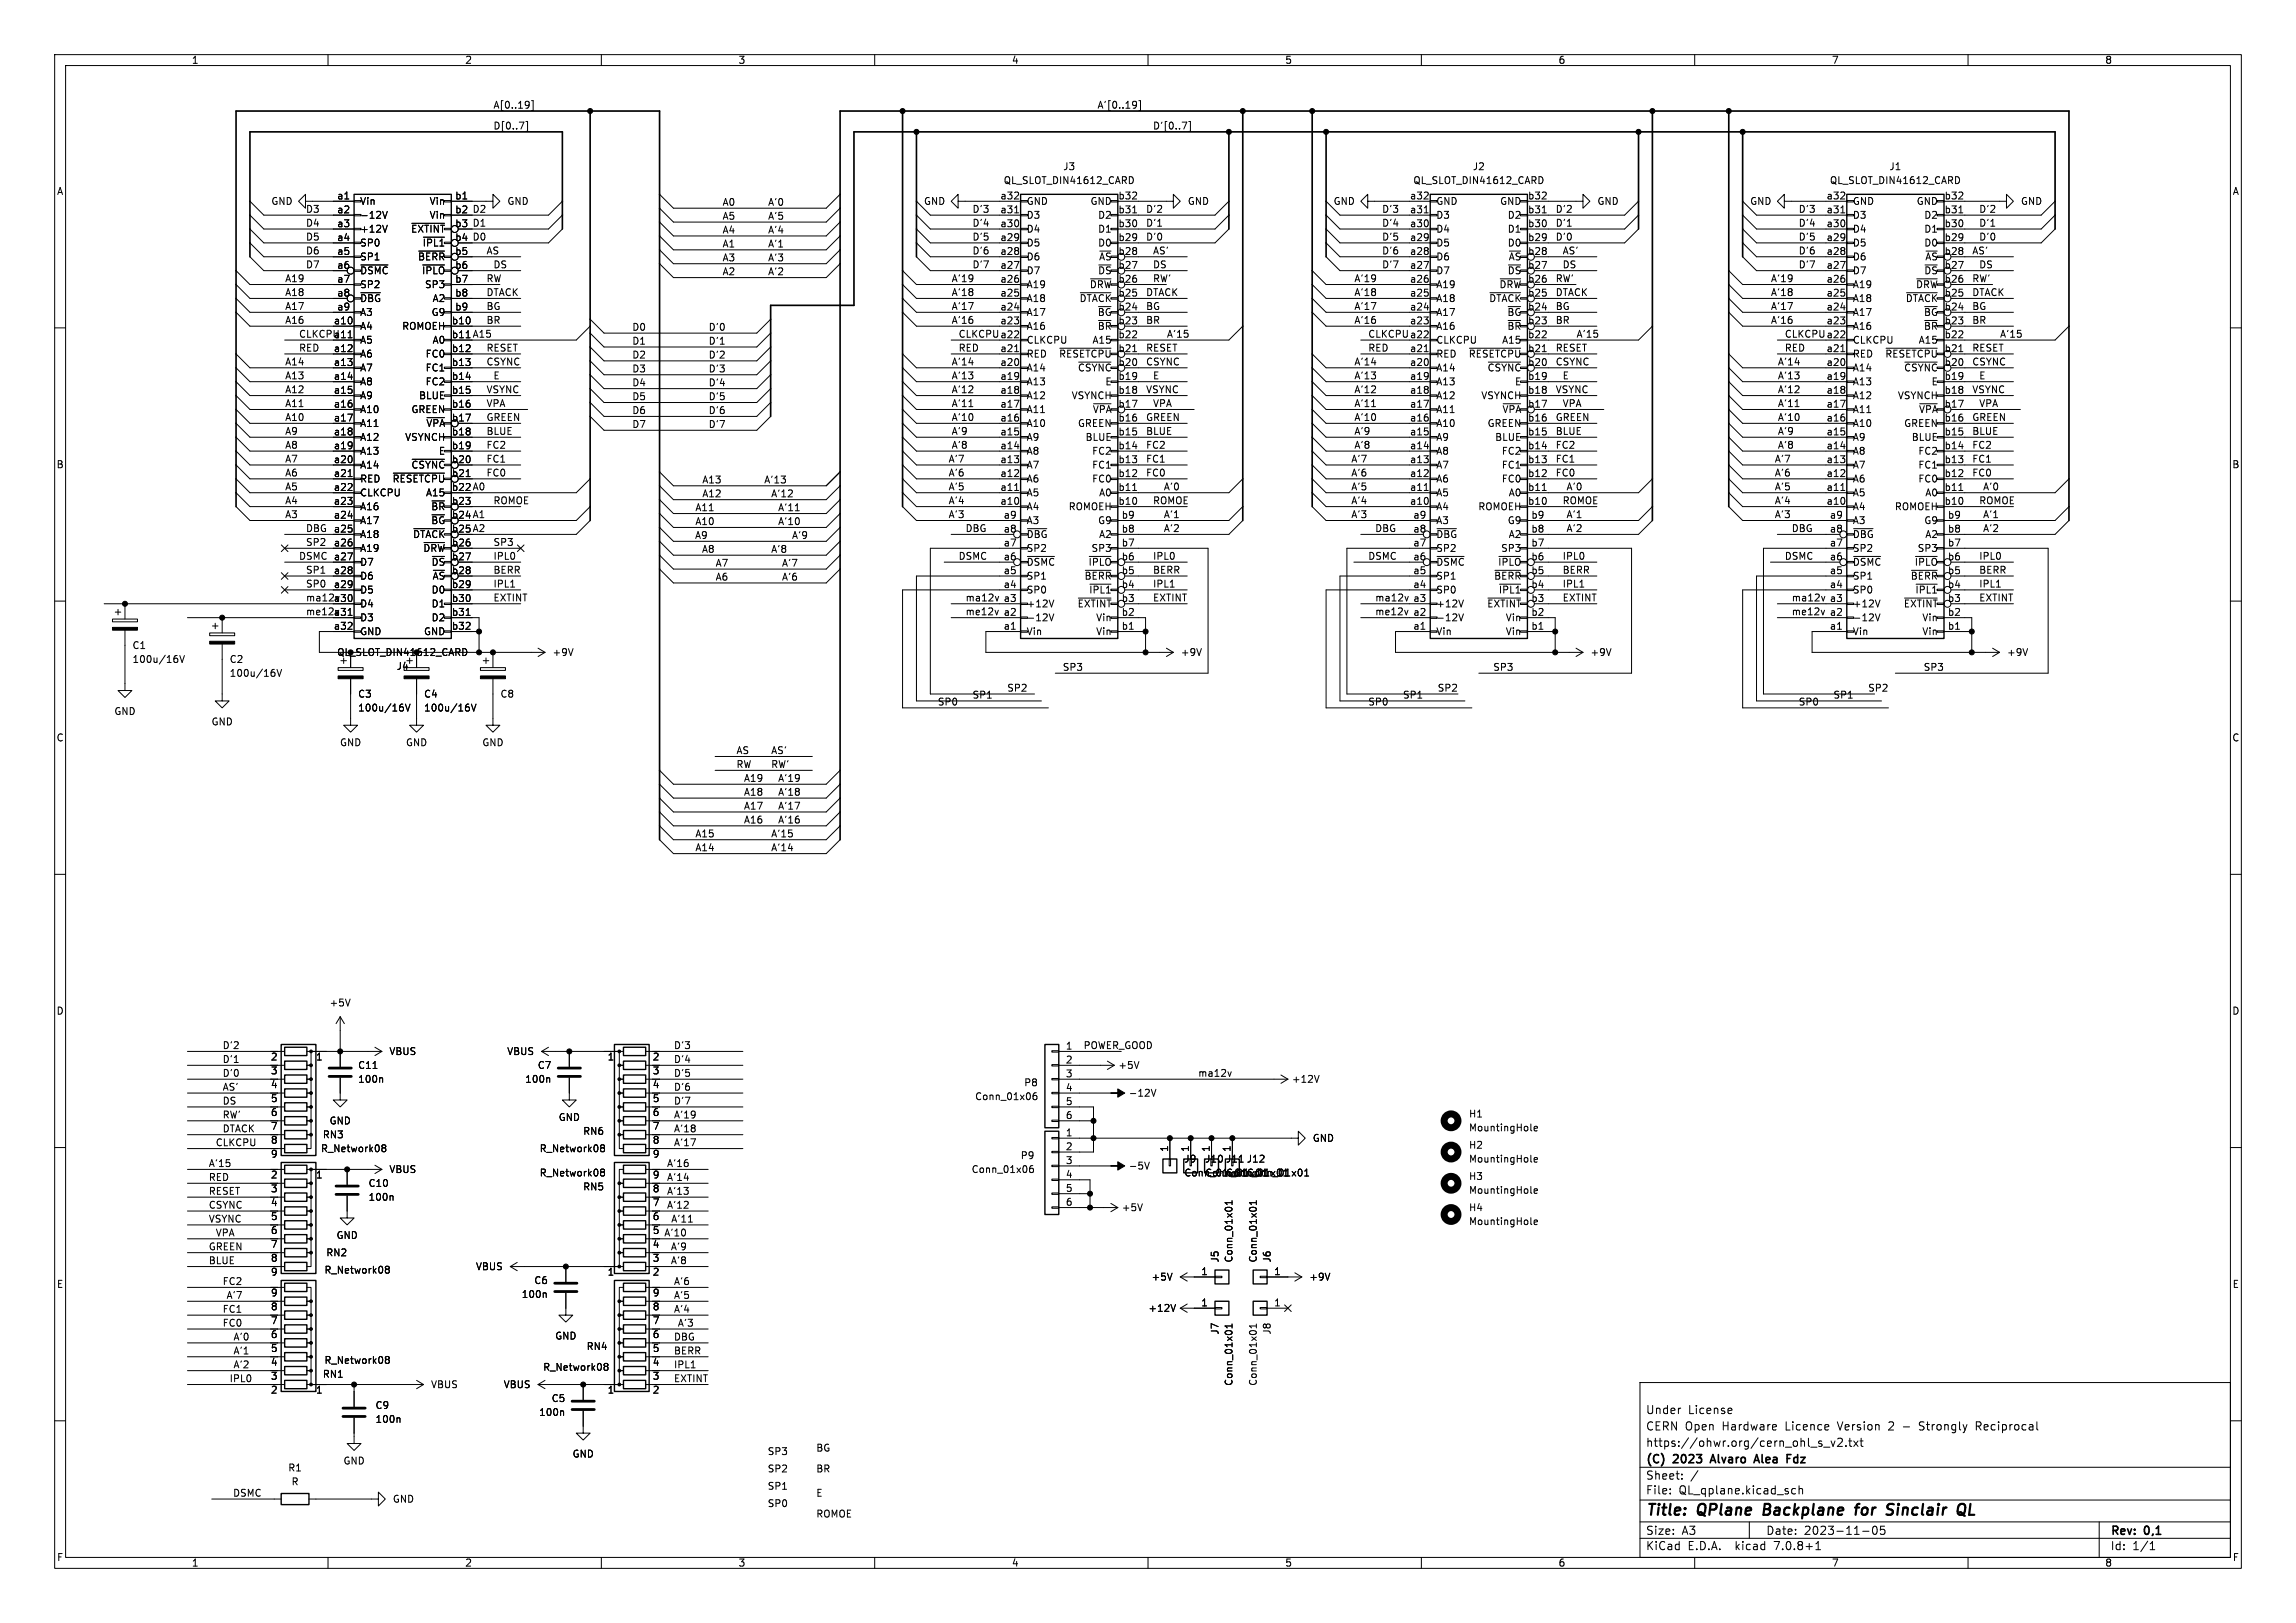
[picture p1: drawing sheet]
<svg xmlns="http://www.w3.org/2000/svg" width="420mm" height="297mm" viewBox="0 0 420 297" stroke-linecap="round" stroke-linejoin="round" font-family="sans-serif">
<defs><g id="words">
<g font-size="2.8">
<text x="301" y="277.9">Title:</text>
<text x="310.6" y="277.9">QPlane</text>
<text x="323.4" y="277.9">Backplane</text>
<text x="341.1" y="277.9">for</text>
<text x="347.6" y="277.9">Sinclair</text>
</g>
<g font-size="2.1">
<text x="301" y="262">CERN Open</text>
<text x="301" y="259">Under</text>
<text x="308.8" y="259">License</text>
<text x="315.1" y="262">Hardware</text>
<text x="326.7" y="262">Licence</text>
<text x="336.5" y="262">Version</text>
<text x="345.9" y="262">2</text>
<text x="348.6" y="262">-</text>
<text x="351.8" y="262">Strongly</text>
<text x="362.3" y="262">Reciprocal</text>
<text x="301" y="268.2">(C)</text>
<text x="301" y="265">https://ohwr.org/cern_ohl_s_v2.txt</text>
<text x="306.2" y="268.2">2023</text>
<text x="313.7" y="268.2">Alvaro</text>
<text x="322.3" y="268.2">Alea</text>
<text x="328.7" y="268.2">Fdz</text>
<text x="301" y="273.7">File:</text>
<text x="301" y="271">Sheet:</text>
<text x="307.1" y="273.7">QL_qplane.kicad_sch</text>
<text x="301" y="281.1">Size:</text>
<text x="307.6" y="281.1">A3</text>
<text x="323" y="281.1">Date:</text>
<text x="330" y="281.1">2023-11-05</text>
<text x="386" y="281.3">Rev:</text>
<text x="392.4" y="281.3">0,1</text>
<text x="301" y="283.9">KiCad</text>
<text x="308.7" y="283.9">E.D.A.</text>
<text x="317.6" y="283.9">kicad</text>
<text x="324.8" y="283.9">7.0.8+1</text>
<text x="386" y="283.9">Id:</text>
<text x="390.1" y="283.9">1/1</text>
</g>
<g font-size="1.8">
<text x="35" y="11.9">1</text>
<text x="85" y="11.9">2</text>
<text x="135" y="11.9">3</text>
<text x="185" y="11.9">4</text>
<text x="235" y="11.9">5</text>
<text x="285" y="11.9">6</text>
<text x="335" y="11.9">7</text>
<text x="385" y="11.9">8</text>
<text x="90.2" y="23.8">D[0..7]</text>
<text x="90.2" y="20">A[0..19]</text>
<text x="200.7" y="20">A'[0..19]</text>
<text x="210.8" y="23.8">D'[0..7]</text>
<text x="10.3" y="35.9">A</text>
<text x="183.5" y="33.9">QL_SLOT_DIN41612_CARD</text>
<text x="194.4" y="31.3">J3</text>
<text x="258.4" y="33.9">QL_SLOT_DIN41612_CARD</text>
<text x="269.3" y="31.3">J2</text>
<text x="334.6" y="33.9">QL_SLOT_DIN41612_CARD</text>
<text x="345.5" y="31.3">J1</text>
<text x="408.3" y="35.9">A</text>
<text x="49.5" y="37.7">GND</text>
<text x="55.9" y="41.6">D4</text>
<text x="55.9" y="39">D3</text>
<text x="61.6" y="36.6">a1</text>
<text x="61.6" y="39.1">a2</text>
<text x="61.6" y="41.7">a3</text>
<text x="65.8" y="37.7">Vin</text>
<text x="65.8" y="40.2">-12V</text>
<text x="78.5" y="37.7">Vin</text>
<text x="78.5" y="40.2">Vin</text>
<text x="83.2" y="36.6">b1</text>
<text x="83.2" y="39.1">b2 D2</text>
<text x="83.2" y="41.7">b3 D1</text>
<text x="83.2" y="39.1">b2</text>
<text x="83.2" y="41.7">b3</text>
<text x="92.7" y="37.7">GND</text>
<text x="132.1" y="37.7">A0</text>
<text x="132.1" y="40.3">A5</text>
<text x="140.4" y="37.7">A'0</text>
<text x="140.4" y="40.3">A'5</text>
<text x="168.9" y="37.7">GND</text>
<text x="177.8" y="39">D'3</text>
<text x="177.8" y="41.6">D'4</text>
<text x="182.9" y="41.7">a30</text>
<text x="182.9" y="39.1">a31</text>
<text x="182.9" y="36.6">a32</text>
<text x="187.7" y="40.2">D3</text>
<text x="187.7" y="37.7">GND</text>
<text x="199.4" y="37.7">GND</text>
<text x="200.8" y="40.2">D2</text>
<text x="204.5" y="41.7">b30</text>
<text x="204.5" y="39.1">b31</text>
<text x="204.5" y="36.6">b32</text>
<text x="209.5" y="39">D'2</text>
<text x="209.5" y="41.6">D'1</text>
<text x="217.2" y="37.7">GND</text>
<text x="243.8" y="37.7">GND</text>
<text x="252.7" y="39">D'3</text>
<text x="252.7" y="41.6">D'4</text>
<text x="257.8" y="41.7">a30</text>
<text x="257.8" y="39.1">a31</text>
<text x="257.8" y="36.6">a32</text>
<text x="262.6" y="40.2">D3</text>
<text x="262.6" y="37.7">GND</text>
<text x="274.3" y="37.7">GND</text>
<text x="275.7" y="40.2">D2</text>
<text x="279.4" y="41.7">b30</text>
<text x="279.4" y="39.1">b31</text>
<text x="279.4" y="36.6">b32</text>
<text x="284.5" y="39">D'2</text>
<text x="284.5" y="41.6">D'1</text>
<text x="292.1" y="37.7">GND</text>
<text x="320.1" y="37.7">GND</text>
<text x="328.9" y="39">D'3</text>
<text x="328.9" y="41.6">D'4</text>
<text x="334" y="41.7">a30</text>
<text x="334" y="39.1">a31</text>
<text x="334" y="36.6">a32</text>
<text x="338.8" y="40.2">D3</text>
<text x="338.8" y="37.7">GND</text>
<text x="350.5" y="37.7">GND</text>
<text x="351.9" y="40.2">D2</text>
<text x="355.6" y="41.7">b30</text>
<text x="355.6" y="39.1">b31</text>
<text x="355.6" y="36.6">b32</text>
<text x="361.9" y="41.6">D'1</text>
<text x="361.9" y="39">D'2</text>
<text x="369.6" y="37.7">GND</text>
<text x="55.9" y="46.6">D6</text>
<text x="55.9" y="44.1">D5</text>
<text x="61.6" y="44.2">a4</text>
<text x="61.6" y="46.7">a5</text>
<text x="65.8" y="42.8">+12V</text>
<text x="65.8" y="45.3">SP0</text>
<text x="65.8" y="47.9">SP1</text>
<text x="75.1" y="42.8">~{EXTINT}</text>
<text x="76.4" y="47.9">~{BERR}</text>
<text x="77.2" y="45.3">~{IPL1}</text>
<text x="83.2" y="44.2">b4 D0</text>
<text x="83.2" y="46.7">b5</text>
<text x="83.2" y="44.2">b4</text>
<text x="88.9" y="46.6">AS</text>
<text x="132.1" y="47.9">A3</text>
<text x="132.1" y="45.4">A1</text>
<text x="132.1" y="42.8">A4</text>
<text x="140.4" y="47.9">A'3</text>
<text x="140.4" y="42.8">A'4</text>
<text x="140.4" y="45.4">A'1</text>
<text x="177.8" y="44.1">D'5</text>
<text x="177.8" y="46.6">D'6</text>
<text x="182.9" y="46.7">a28</text>
<text x="182.9" y="44.2">a29</text>
<text x="187.7" y="47.9">D6</text>
<text x="187.7" y="45.3">D5</text>
<text x="187.7" y="42.8">D4</text>
<text x="200.8" y="45.3">D0</text>
<text x="200.8" y="42.8">D1</text>
<text x="201" y="47.9">~{AS}</text>
<text x="204.5" y="46.7">b28</text>
<text x="204.5" y="44.2">b29</text>
<text x="209.5" y="44.1">D'0</text>
<text x="210.8" y="46.6">AS'</text>
<text x="252.7" y="46.6">D'6</text>
<text x="252.7" y="44.1">D'5</text>
<text x="257.8" y="46.7">a28</text>
<text x="257.8" y="44.2">a29</text>
<text x="262.6" y="47.9">D6</text>
<text x="262.6" y="45.3">D5</text>
<text x="262.6" y="42.8">D4</text>
<text x="275.7" y="45.3">D0</text>
<text x="275.7" y="42.8">D1</text>
<text x="275.9" y="47.9">~{AS}</text>
<text x="279.4" y="46.7">b28</text>
<text x="279.4" y="44.2">b29</text>
<text x="284.5" y="44.1">D'0</text>
<text x="285.8" y="46.6">AS'</text>
<text x="328.9" y="44.1">D'5</text>
<text x="328.9" y="46.6">D'6</text>
<text x="334" y="46.7">a28</text>
<text x="334" y="44.2">a29</text>
<text x="338.8" y="47.9">D6</text>
<text x="338.8" y="45.3">D5</text>
<text x="338.8" y="42.8">D4</text>
<text x="351.9" y="45.3">D0</text>
<text x="351.9" y="42.8">D1</text>
<text x="352.1" y="47.9">~{AS}</text>
<text x="355.6" y="46.7">b28</text>
<text x="355.6" y="44.2">b29</text>
<text x="360.7" y="46.6">AS'</text>
<text x="361.9" y="44.1">D'0</text>
<text x="52.1" y="51.7">A19</text>
<text x="55.9" y="49.2">D7</text>
<text x="61.6" y="49.3">a6</text>
<text x="61.6" y="51.8">a7</text>
<text x="65.8" y="50.4">~{DSMC}</text>
<text x="65.8" y="52.9">SP2</text>
<text x="77.1" y="50.4">~{IPLO}</text>
<text x="77.6" y="52.9">SP3</text>
<text x="83.2" y="49.3">b6</text>
<text x="83.2" y="51.8">b7</text>
<text x="88.9" y="51.7">RW</text>
<text x="90.2" y="49.2">DS</text>
<text x="132.1" y="50.5">A2</text>
<text x="140.4" y="50.5">A'2</text>
<text x="174" y="51.7">A'19</text>
<text x="177.8" y="49.2">D'7</text>
<text x="182.9" y="51.8">a26</text>
<text x="182.9" y="49.3">a27</text>
<text x="187.7" y="52.9">A19</text>
<text x="187.7" y="50.4">D7</text>
<text x="199.3" y="52.9">~{DRW}</text>
<text x="200.8" y="50.4">~{DS}</text>
<text x="204.5" y="51.8">b26</text>
<text x="204.5" y="49.3">b27</text>
<text x="210.8" y="49.2">DS</text>
<text x="210.8" y="51.7">RW'</text>
<text x="247.6" y="51.7">A'19</text>
<text x="252.7" y="49.2">D'7</text>
<text x="257.8" y="51.8">a26</text>
<text x="257.8" y="49.3">a27</text>
<text x="262.6" y="52.9">A19</text>
<text x="262.6" y="50.4">D7</text>
<text x="274.2" y="52.9">~{DRW}</text>
<text x="275.7" y="50.4">~{DS}</text>
<text x="279.4" y="51.8">b26</text>
<text x="279.4" y="49.3">b27</text>
<text x="284.5" y="51.7">RW'</text>
<text x="285.8" y="49.2">DS</text>
<text x="323.8" y="51.7">A'19</text>
<text x="328.9" y="49.2">D'7</text>
<text x="334" y="51.8">a26</text>
<text x="334" y="49.3">a27</text>
<text x="338.8" y="52.9">A19</text>
<text x="338.8" y="50.4">D7</text>
<text x="350.4" y="52.9">~{DRW}</text>
<text x="351.9" y="50.4">~{DS}</text>
<text x="355.6" y="51.8">b26</text>
<text x="355.6" y="49.3">b27</text>
<text x="360.7" y="51.7">RW'</text>
<text x="361.9" y="49.2">DS</text>
<text x="52.1" y="54.3">A18</text>
<text x="52.1" y="56.8">A17</text>
<text x="52.1" y="59.3">A16</text>
<text x="61" y="59.4">a10</text>
<text x="61.6" y="54.4">a8</text>
<text x="61.6" y="56.9">a9</text>
<text x="65.8" y="55.5">~{DBG}</text>
<text x="65.8" y="58">A3</text>
<text x="78.9" y="58">G9</text>
<text x="79" y="55.5">A2</text>
<text x="82.6" y="59.4">b10</text>
<text x="83.2" y="54.4">b8</text>
<text x="83.2" y="56.9">b9</text>
<text x="88.9" y="56.8">BG</text>
<text x="88.9" y="54.3">DTACK</text>
<text x="88.9" y="59.3">BR</text>
<text x="174" y="56.8">A'17</text>
<text x="174" y="54.3">A'18</text>
<text x="174" y="59.3">A'16</text>
<text x="182.9" y="59.4">a23</text>
<text x="182.9" y="56.9">a24</text>
<text x="182.9" y="54.4">a25</text>
<text x="187.7" y="58">A17</text>
<text x="187.7" y="55.5">A18</text>
<text x="197.4" y="55.5">~{DTACK}</text>
<text x="200.7" y="58">~{BG}</text>
<text x="204.5" y="59.4">b23</text>
<text x="204.5" y="56.9">b24</text>
<text x="204.5" y="54.4">b25</text>
<text x="209.5" y="54.3">DTACK</text>
<text x="209.5" y="59.3">BR</text>
<text x="209.5" y="56.8">BG</text>
<text x="247.6" y="54.3">A'18</text>
<text x="247.6" y="56.8">A'17</text>
<text x="247.6" y="59.3">A'16</text>
<text x="257.8" y="59.4">a23</text>
<text x="257.8" y="56.9">a24</text>
<text x="257.8" y="54.4">a25</text>
<text x="262.6" y="58">A17</text>
<text x="262.6" y="55.5">A18</text>
<text x="272.3" y="55.5">~{DTACK}</text>
<text x="275.6" y="58">~{BG}</text>
<text x="279.4" y="59.4">b23</text>
<text x="279.4" y="56.9">b24</text>
<text x="279.4" y="54.4">b25</text>
<text x="284.5" y="54.3">DTACK</text>
<text x="284.5" y="56.8">BG</text>
<text x="284.5" y="59.3">BR</text>
<text x="323.8" y="56.8">A'17</text>
<text x="323.8" y="54.3">A'18</text>
<text x="323.8" y="59.3">A'16</text>
<text x="334" y="59.4">a23</text>
<text x="334" y="56.9">a24</text>
<text x="334" y="54.4">a25</text>
<text x="338.8" y="58">A17</text>
<text x="338.8" y="55.5">A18</text>
<text x="348.5" y="55.5">~{DTACK}</text>
<text x="351.8" y="58">~{BG}</text>
<text x="355.6" y="59.4">b23</text>
<text x="355.6" y="56.9">b24</text>
<text x="355.6" y="54.4">b25</text>
<text x="360.7" y="56.8">BG</text>
<text x="360.7" y="54.3">DTACK</text>
<text x="360.7" y="59.3">BR</text>
<text x="54.6" y="64.4">RED</text>
<text x="54.6" y="61.9">CLKCPU</text>
<text x="61" y="62">a11</text>
<text x="61" y="64.5">a12</text>
<text x="65.8" y="60.6">A4</text>
<text x="65.8" y="63.1">A5</text>
<text x="65.8" y="65.6">A6</text>
<text x="73.5" y="60.6">ROMOEH</text>
<text x="77.8" y="65.6">FC0</text>
<text x="79" y="63.1">A0</text>
<text x="82.6" y="62">b11 A15</text>
<text x="82.6" y="64.5">b12</text>
<text x="82.6" y="62">b11</text>
<text x="88.9" y="64.4">RESET</text>
<text x="115.6" y="60.6">D0</text>
<text x="115.6" y="65.7">D2</text>
<text x="115.6" y="63.2">D1</text>
<text x="129.5" y="65.7">D'2</text>
<text x="129.5" y="63.2">D'1</text>
<text x="129.5" y="60.6">D'0</text>
<text x="175.3" y="61.9">CLKCPU a22</text>
<text x="175.3" y="64.4">RED</text>
<text x="182.9" y="64.5">a21</text>
<text x="187.7" y="65.6">RED</text>
<text x="187.7" y="63.1">CLKCPU</text>
<text x="187.7" y="60.6">A16</text>
<text x="193.6" y="65.6">~{RESETCPU}</text>
<text x="199.7" y="63.1">A15</text>
<text x="200.7" y="60.6">~{BR}</text>
<text x="204.5" y="64.5">b21</text>
<text x="204.5" y="62">b22</text>
<text x="209.5" y="64.4">RESET</text>
<text x="213.4" y="61.9">A'15</text>
<text x="250.2" y="64.4">RED</text>
<text x="250.2" y="61.9">CLKCPU a22</text>
<text x="257.8" y="64.5">a21</text>
<text x="262.6" y="65.6">RED</text>
<text x="262.6" y="63.1">CLKCPU</text>
<text x="262.6" y="60.6">A16</text>
<text x="268.6" y="65.6">~{RESETCPU}</text>
<text x="274.7" y="63.1">A15</text>
<text x="275.6" y="60.6">~{BR}</text>
<text x="279.4" y="64.5">b21</text>
<text x="279.4" y="62">b22</text>
<text x="284.5" y="64.4">RESET</text>
<text x="288.3" y="61.9">A'15</text>
<text x="326.4" y="64.4">RED</text>
<text x="326.4" y="61.9">CLKCPU a22</text>
<text x="334" y="64.5">a21</text>
<text x="338.8" y="65.6">RED</text>
<text x="338.8" y="63.1">CLKCPU</text>
<text x="338.8" y="60.6">A16</text>
<text x="344.8" y="65.6">~{RESETCPU}</text>
<text x="350.9" y="63.1">A15</text>
<text x="351.8" y="60.6">~{BR}</text>
<text x="355.6" y="64.5">b21</text>
<text x="355.6" y="62">b22</text>
<text x="360.7" y="64.4">RESET</text>
<text x="365.8" y="61.9">A'15</text>
<text x="52.1" y="69.5">A13</text>
<text x="52.1" y="67">A14</text>
<text x="61" y="67.1">a13</text>
<text x="61" y="69.6">a14</text>
<text x="65.8" y="68.2">A7</text>
<text x="65.8" y="70.7">A8</text>
<text x="77.8" y="68.2">FC1</text>
<text x="77.8" y="70.7">FC2</text>
<text x="82.6" y="67.1">b13</text>
<text x="82.6" y="69.6">b14</text>
<text x="88.9" y="67">CSYNC</text>
<text x="90.2" y="69.5">E</text>
<text x="115.6" y="70.8">D4</text>
<text x="115.6" y="68.2">D3</text>
<text x="129.5" y="70.8">D'4</text>
<text x="129.5" y="68.2">D'3</text>
<text x="174" y="67">A'14</text>
<text x="174" y="69.5">A'13</text>
<text x="182.9" y="69.6">a19</text>
<text x="182.9" y="67.1">a20</text>
<text x="187.7" y="70.7">A13</text>
<text x="187.7" y="68.2">A14</text>
<text x="197.1" y="68.2">~{CSYNC}</text>
<text x="202.1" y="70.7">E</text>
<text x="204.5" y="69.6">b19</text>
<text x="204.5" y="67.1">b20</text>
<text x="209.5" y="67">CSYNC</text>
<text x="210.8" y="69.5">E</text>
<text x="247.6" y="67">A'14</text>
<text x="247.6" y="69.5">A'13</text>
<text x="257.8" y="69.6">a19</text>
<text x="257.8" y="67.1">a20</text>
<text x="262.6" y="70.7">A13</text>
<text x="262.6" y="68.2">A14</text>
<text x="272" y="68.2">~{CSYNC}</text>
<text x="277" y="70.7">E</text>
<text x="279.4" y="69.6">b19</text>
<text x="279.4" y="67.1">b20</text>
<text x="284.5" y="67">CSYNC</text>
<text x="285.8" y="69.5">E</text>
<text x="325.1" y="67">A'14</text>
<text x="325.1" y="69.5">A'13</text>
<text x="334" y="69.6">a19</text>
<text x="334" y="67.1">a20</text>
<text x="338.8" y="70.7">A13</text>
<text x="338.8" y="68.2">A14</text>
<text x="348.2" y="68.2">~{CSYNC}</text>
<text x="353.2" y="70.7">E</text>
<text x="355.6" y="69.6">b19</text>
<text x="355.6" y="67.1">b20</text>
<text x="360.7" y="67">CSYNC</text>
<text x="361.9" y="69.5">E</text>
<text x="52.1" y="74.6">A11</text>
<text x="52.1" y="77.1">A10</text>
<text x="52.1" y="72">A12</text>
<text x="61" y="72.1">a15</text>
<text x="61" y="74.7">a16</text>
<text x="61" y="77.2">a17</text>
<text x="65.8" y="73.3">A9</text>
<text x="65.8" y="75.8">A10</text>
<text x="75.2" y="75.8">GREEN</text>
<text x="76.6" y="73.3">BLUE</text>
<text x="82.6" y="72.1">b15</text>
<text x="82.6" y="74.7">b16</text>
<text x="82.6" y="77.2">b17</text>
<text x="88.9" y="77.1">GREEN</text>
<text x="88.9" y="72">VSYNC</text>
<text x="88.9" y="74.6">VPA</text>
<text x="115.6" y="75.9">D6</text>
<text x="115.6" y="73.3">D5</text>
<text x="129.5" y="75.9">D'6</text>
<text x="129.5" y="73.3">D'5</text>
<text x="174" y="77.1">A'10</text>
<text x="174" y="74.6">A'11</text>
<text x="174" y="72">A'12</text>
<text x="182.9" y="77.2">a16</text>
<text x="182.9" y="74.7">a17</text>
<text x="182.9" y="72.1">a18</text>
<text x="187.7" y="75.8">A11</text>
<text x="187.7" y="73.3">A12</text>
<text x="195.9" y="73.3">VSYNCH</text>
<text x="199.8" y="75.8">~{VPA}</text>
<text x="204.5" y="77.2">b16</text>
<text x="204.5" y="74.7">b17</text>
<text x="204.5" y="72.1">b18</text>
<text x="209.5" y="77.1">GREEN</text>
<text x="209.5" y="72">VSYNC</text>
<text x="210.8" y="74.6">VPA</text>
<text x="247.6" y="72">A'12</text>
<text x="247.6" y="77.1">A'10</text>
<text x="247.6" y="74.6">A'11</text>
<text x="257.8" y="77.2">a16</text>
<text x="257.8" y="74.7">a17</text>
<text x="257.8" y="72.1">a18</text>
<text x="262.6" y="75.8">A11</text>
<text x="262.6" y="73.3">A12</text>
<text x="270.9" y="73.3">VSYNCH</text>
<text x="274.7" y="75.8">~{VPA}</text>
<text x="279.4" y="77.2">b16</text>
<text x="279.4" y="74.7">b17</text>
<text x="279.4" y="72.1">b18</text>
<text x="284.5" y="77.1">GREEN</text>
<text x="284.5" y="72">VSYNC</text>
<text x="285.8" y="74.6">VPA</text>
<text x="325.1" y="72">A'12</text>
<text x="325.1" y="74.6">A'11</text>
<text x="325.1" y="77.1">A'10</text>
<text x="334" y="77.2">a16</text>
<text x="334" y="74.7">a17</text>
<text x="334" y="72.1">a18</text>
<text x="338.8" y="75.8">A11</text>
<text x="338.8" y="73.3">A12</text>
<text x="347.1" y="73.3">VSYNCH</text>
<text x="350.9" y="75.8">~{VPA}</text>
<text x="355.6" y="77.2">b16</text>
<text x="355.6" y="74.7">b17</text>
<text x="355.6" y="72.1">b18</text>
<text x="360.7" y="72">VSYNC</text>
<text x="360.7" y="77.1">GREEN</text>
<text x="361.9" y="74.6">VPA</text>
<text x="52.1" y="79.7">A9</text>
<text x="52.1" y="82.2">A8</text>
<text x="61" y="79.8">a18</text>
<text x="61" y="82.3">a19</text>
<text x="65.8" y="78.3">A11</text>
<text x="65.8" y="80.9">A12</text>
<text x="65.8" y="83.4">A13</text>
<text x="74" y="80.9">VSYNCH</text>
<text x="77.9" y="78.3">~{VPA}</text>
<text x="80.2" y="83.4">E</text>
<text x="82.6" y="79.8">b18</text>
<text x="82.6" y="82.3">b19</text>
<text x="88.9" y="79.7">BLUE</text>
<text x="88.9" y="82.2">FC2</text>
<text x="115.6" y="78.4">D7</text>
<text x="129.5" y="78.4">D'7</text>
<text x="174" y="79.7">A'9</text>
<text x="174" y="82.2">A'8</text>
<text x="182.9" y="82.3">a14</text>
<text x="182.9" y="79.8">a15</text>
<text x="187.7" y="83.4">A8</text>
<text x="187.7" y="80.9">A9</text>
<text x="187.7" y="78.3">A10</text>
<text x="197.1" y="78.3">GREEN</text>
<text x="198.5" y="80.9">BLUE</text>
<text x="199.7" y="83.4">FC2</text>
<text x="204.5" y="82.3">b14</text>
<text x="204.5" y="79.8">b15</text>
<text x="209.5" y="82.2">FC2</text>
<text x="209.5" y="79.7">BLUE</text>
<text x="247.6" y="82.2">A'8</text>
<text x="247.6" y="79.7">A'9</text>
<text x="257.8" y="82.3">a14</text>
<text x="257.8" y="79.8">a15</text>
<text x="262.6" y="83.4">A8</text>
<text x="262.6" y="80.9">A9</text>
<text x="262.6" y="78.3">A10</text>
<text x="272" y="78.3">GREEN</text>
<text x="273.4" y="80.9">BLUE</text>
<text x="274.6" y="83.4">FC2</text>
<text x="279.4" y="82.3">b14</text>
<text x="279.4" y="79.8">b15</text>
<text x="284.5" y="79.7">BLUE</text>
<text x="284.5" y="82.2">FC2</text>
<text x="325.1" y="79.7">A'9</text>
<text x="325.1" y="82.2">A'8</text>
<text x="334" y="82.3">a14</text>
<text x="334" y="79.8">a15</text>
<text x="338.8" y="83.4">A8</text>
<text x="338.8" y="80.9">A9</text>
<text x="338.8" y="78.3">A10</text>
<text x="348.2" y="78.3">GREEN</text>
<text x="349.6" y="80.9">BLUE</text>
<text x="350.8" y="83.4">FC2</text>
<text x="355.6" y="82.3">b14</text>
<text x="355.6" y="79.8">b15</text>
<text x="360.7" y="82.2">FC2</text>
<text x="360.7" y="79.7">BLUE</text>
<text x="10.3" y="85.9">B</text>
<text x="52.1" y="84.7">A7</text>
<text x="52.1" y="87.3">A6</text>
<text x="52.1" y="89.8">A5</text>
<text x="61" y="84.8">a20</text>
<text x="61" y="87.4">a21</text>
<text x="61" y="89.9">a22</text>
<text x="65.8" y="86">A14</text>
<text x="65.8" y="88.5">RED</text>
<text x="71.7" y="88.5">~{RESETCPU}</text>
<text x="75.2" y="86">~{CSYNC}</text>
<text x="82.6" y="84.8">b20</text>
<text x="82.6" y="87.4">b21</text>
<text x="82.6" y="89.9">b22 A0</text>
<text x="82.6" y="89.9">b22</text>
<text x="88.9" y="84.7">FC1</text>
<text x="88.9" y="87.3">FC0</text>
<text x="128.4" y="88.6">A13</text>
<text x="139.7" y="88.6">A'13</text>
<text x="173.4" y="89.8">A'5</text>
<text x="173.4" y="84.7">A'7</text>
<text x="173.4" y="87.3">A'6</text>
<text x="182.9" y="89.9">a11</text>
<text x="182.9" y="87.4">a12</text>
<text x="182.9" y="84.8">a13</text>
<text x="187.7" y="88.5">A6</text>
<text x="187.7" y="86">A7</text>
<text x="199.7" y="88.5">FC0</text>
<text x="199.7" y="86">FC1</text>
<text x="204.5" y="89.9">b11</text>
<text x="204.5" y="87.4">b12</text>
<text x="204.5" y="84.8">b13</text>
<text x="209.5" y="87.3">FC0</text>
<text x="209.5" y="84.7">FC1</text>
<text x="212.8" y="89.8">A'0</text>
<text x="247.1" y="84.7">A'7</text>
<text x="247.1" y="87.3">A'6</text>
<text x="247.1" y="89.8">A'5</text>
<text x="257.8" y="89.9">a11</text>
<text x="257.8" y="87.4">a12</text>
<text x="257.8" y="84.8">a13</text>
<text x="262.6" y="88.5">A6</text>
<text x="262.6" y="86">A7</text>
<text x="274.6" y="88.5">FC0</text>
<text x="274.6" y="86">FC1</text>
<text x="279.4" y="89.9">b11</text>
<text x="279.4" y="87.4">b12</text>
<text x="279.4" y="84.8">b13</text>
<text x="284.5" y="87.3">FC0</text>
<text x="284.5" y="84.7">FC1</text>
<text x="286.5" y="89.8">A'0</text>
<text x="324.6" y="89.8">A'5</text>
<text x="324.6" y="87.3">A'6</text>
<text x="324.6" y="84.7">A'7</text>
<text x="334" y="89.9">a11</text>
<text x="334" y="87.4">a12</text>
<text x="334" y="84.8">a13</text>
<text x="338.8" y="88.5">A6</text>
<text x="338.8" y="86">A7</text>
<text x="350.8" y="88.5">FC0</text>
<text x="350.8" y="86">FC1</text>
<text x="355.6" y="89.9">b11</text>
<text x="355.6" y="87.4">b12</text>
<text x="355.6" y="84.8">b13</text>
<text x="360.7" y="87.3">FC0</text>
<text x="360.7" y="84.7">FC1</text>
<text x="362.7" y="89.8">A'0</text>
<text x="408.2" y="85.9">B</text>
<text x="52.1" y="94.9">A3</text>
<text x="52.1" y="92.4">A4</text>
<text x="61" y="92.5">a23</text>
<text x="61" y="95">a24</text>
<text x="65.8" y="91">CLKCPU</text>
<text x="65.8" y="93.6">A16</text>
<text x="77.8" y="91">A15</text>
<text x="78.8" y="93.6">~{BR}</text>
<text x="82.6" y="92.5">b23</text>
<text x="82.6" y="95">b24 A1</text>
<text x="82.6" y="95">b24</text>
<text x="90.2" y="92.4">ROMOE</text>
<text x="127.1" y="93.6">A11</text>
<text x="128.4" y="91.1">A12</text>
<text x="141" y="91.1">A'12</text>
<text x="142.2" y="93.6">A'11</text>
<text x="173.4" y="92.4">A'4</text>
<text x="173.4" y="94.9">A'3</text>
<text x="182.9" y="92.5">a10</text>
<text x="183.5" y="95">a9</text>
<text x="187.7" y="93.6">A4</text>
<text x="187.7" y="91">A5</text>
<text x="195.4" y="93.6">ROMOEH</text>
<text x="201" y="91">A0</text>
<text x="204.5" y="92.5">b10</text>
<text x="205.1" y="95">b9</text>
<text x="210.8" y="92.4">ROMOE</text>
<text x="212.8" y="94.9">A'1</text>
<text x="247.1" y="94.9">A'3</text>
<text x="247.1" y="92.4">A'4</text>
<text x="257.8" y="92.5">a10</text>
<text x="258.4" y="95">a9</text>
<text x="262.6" y="93.6">A4</text>
<text x="262.6" y="91">A5</text>
<text x="270.3" y="93.6">ROMOEH</text>
<text x="275.9" y="91">A0</text>
<text x="279.4" y="92.5">b10</text>
<text x="280" y="95">b9</text>
<text x="285.8" y="92.4">ROMOE</text>
<text x="286.5" y="94.9">A'1</text>
<text x="324.6" y="92.4">A'4</text>
<text x="324.6" y="94.9">A'3</text>
<text x="334" y="92.5">a10</text>
<text x="334.6" y="95">a9</text>
<text x="338.8" y="93.6">A4</text>
<text x="338.8" y="91">A5</text>
<text x="346.5" y="93.6">ROMOEH</text>
<text x="352.1" y="91">A0</text>
<text x="355.6" y="92.5">b10</text>
<text x="356.2" y="95">b9</text>
<text x="361.9" y="92.4">ROMOE</text>
<text x="362.7" y="94.9">A'1</text>
<text x="55.9" y="97.4">DBG</text>
<text x="55.9" y="100">SP2</text>
<text x="61" y="97.5">a25</text>
<text x="61" y="100.1">a26</text>
<text x="65.8" y="96.1">A17</text>
<text x="65.8" y="98.7">A18</text>
<text x="65.8" y="101.2">A19</text>
<text x="75.5" y="98.7">~{DTACK}</text>
<text x="77.3" y="101.2">~{DRW}</text>
<text x="78.8" y="96.1">~{BG}</text>
<text x="82.6" y="97.5">b25 A2</text>
<text x="82.6" y="100.1">b26</text>
<text x="82.6" y="97.5">b25</text>
<text x="90.2" y="100">SP3</text>
<text x="127" y="98.7">A9</text>
<text x="127.1" y="96.2">A10</text>
<text x="128.3" y="101.3">A8</text>
<text x="141" y="101.3">A'8</text>
<text x="142.2" y="96.2">A'10</text>
<text x="144.8" y="98.7">A'9</text>
<text x="176.5" y="97.4">DBG</text>
<text x="183.5" y="100.1">a7</text>
<text x="183.5" y="97.5">a8</text>
<text x="187.7" y="101.2">SP2</text>
<text x="187.7" y="98.7">~{DBG}</text>
<text x="187.7" y="96.1">A3</text>
<text x="199.6" y="101.2">SP3</text>
<text x="200.8" y="96.1">G9</text>
<text x="201" y="98.7">A2</text>
<text x="205.1" y="100.1">b7</text>
<text x="205.1" y="97.5">b8</text>
<text x="212.8" y="97.4">A'2</text>
<text x="251.5" y="97.4">DBG</text>
<text x="258.4" y="100.1">a7</text>
<text x="258.4" y="97.5">a8</text>
<text x="262.6" y="101.2">SP2</text>
<text x="262.6" y="98.7">~{DBG}</text>
<text x="262.6" y="96.1">A3</text>
<text x="274.5" y="101.2">SP3</text>
<text x="275.7" y="96.1">G9</text>
<text x="275.9" y="98.7">A2</text>
<text x="280" y="100.1">b7</text>
<text x="280" y="97.5">b8</text>
<text x="286.5" y="97.4">A'2</text>
<text x="327.7" y="97.4">DBG</text>
<text x="334.6" y="100.1">a7</text>
<text x="334.6" y="97.5">a8</text>
<text x="338.8" y="101.2">SP2</text>
<text x="338.8" y="98.7">~{DBG}</text>
<text x="338.8" y="96.1">A3</text>
<text x="350.7" y="101.2">SP3</text>
<text x="351.9" y="96.1">G9</text>
<text x="352.1" y="98.7">A2</text>
<text x="356.2" y="100.1">b7</text>
<text x="356.2" y="97.5">b8</text>
<text x="362.7" y="97.4">A'2</text>
<text x="54.6" y="102.5">DSMC a27</text>
<text x="55.9" y="107.6">SP0</text>
<text x="55.9" y="105.1">SP1</text>
<text x="61" y="105.2">a28</text>
<text x="61" y="107.7">a29</text>
<text x="61" y="102.6">a27</text>
<text x="65.8" y="103.7">D7</text>
<text x="65.8" y="106.3">D6</text>
<text x="78.9" y="103.7">~{DS}</text>
<text x="79" y="106.3">~{AS}</text>
<text x="82.6" y="102.6">b27</text>
<text x="82.6" y="105.2">b28</text>
<text x="82.6" y="107.7">b29</text>
<text x="90.2" y="102.5">IPL0</text>
<text x="90.2" y="105.1">BERR</text>
<text x="90.2" y="107.6">IPL1</text>
<text x="130.8" y="106.3">A6</text>
<text x="130.8" y="103.8">A7</text>
<text x="142.9" y="106.3">A'6</text>
<text x="142.9" y="103.8">A'7</text>
<text x="175.3" y="102.5">DSMC</text>
<text x="183.5" y="107.7">a4</text>
<text x="183.5" y="105.2">a5</text>
<text x="183.5" y="102.6">a6</text>
<text x="187.7" y="106.3">SP1</text>
<text x="187.7" y="103.7">~{DSMC}</text>
<text x="198.3" y="106.3">~{BERR}</text>
<text x="199" y="103.7">~{IPLO}</text>
<text x="205.1" y="107.7">b4</text>
<text x="205.1" y="105.2">b5</text>
<text x="205.1" y="102.6">b6</text>
<text x="210.8" y="105.1">BERR</text>
<text x="210.8" y="102.5">IPL0</text>
<text x="210.8" y="107.6">IPL1</text>
<text x="250.2" y="102.5">DSMC</text>
<text x="258.4" y="107.7">a4</text>
<text x="258.4" y="105.2">a5</text>
<text x="258.4" y="102.6">a6</text>
<text x="262.6" y="106.3">SP1</text>
<text x="262.6" y="103.7">~{DSMC}</text>
<text x="273.2" y="106.3">~{BERR}</text>
<text x="273.9" y="103.7">~{IPLO}</text>
<text x="280" y="107.7">b4</text>
<text x="280" y="105.2">b5</text>
<text x="280" y="102.6">b6</text>
<text x="285.8" y="107.6">IPL1</text>
<text x="285.8" y="105.1">BERR</text>
<text x="285.8" y="102.5">IPL0</text>
<text x="326.4" y="102.5">DSMC</text>
<text x="334.6" y="107.7">a4</text>
<text x="334.6" y="105.2">a5</text>
<text x="334.6" y="102.6">a6</text>
<text x="338.8" y="106.3">SP1</text>
<text x="338.8" y="103.7">~{DSMC}</text>
<text x="349.4" y="106.3">~{BERR}</text>
<text x="350.1" y="103.7">~{IPLO}</text>
<text x="356.2" y="107.7">b4</text>
<text x="356.2" y="105.2">b5</text>
<text x="356.2" y="102.6">b6</text>
<text x="361.9" y="107.6">IPL1</text>
<text x="361.9" y="105.1">BERR</text>
<text x="361.9" y="102.5">IPL0</text>
<text x="55.9" y="110.1">ma12va30</text>
<text x="55.9" y="112.7">me12va31</text>
<text x="61" y="110.2">a30</text>
<text x="61" y="112.8">a31</text>
<text x="65.8" y="108.8">D5</text>
<text x="65.8" y="111.4">D4</text>
<text x="65.8" y="113.9">D3</text>
<text x="78.9" y="108.8">D0</text>
<text x="78.9" y="111.4">D1</text>
<text x="78.9" y="113.9">D2</text>
<text x="82.6" y="110.2">b30</text>
<text x="82.6" y="112.8">b31</text>
<text x="90.2" y="110.1">EXTINT</text>
<text x="176.5" y="110.1">ma12v</text>
<text x="176.5" y="112.7">me12v</text>
<text x="183.5" y="112.8">a2</text>
<text x="183.5" y="110.2">a3</text>
<text x="187.7" y="113.9">-12V</text>
<text x="187.7" y="111.4">+12V</text>
<text x="187.7" y="108.8">SP0</text>
<text x="197" y="111.4">~{EXTINT}</text>
<text x="199.1" y="108.8">~{IPL1}</text>
<text x="200.4" y="113.9">Vin</text>
<text x="205.1" y="112.8">b2</text>
<text x="205.1" y="110.2">b3</text>
<text x="210.8" y="110.1">EXTINT</text>
<text x="251.5" y="110.1">ma12v</text>
<text x="251.5" y="112.7">me12v</text>
<text x="258.4" y="112.8">a2</text>
<text x="258.4" y="110.2">a3</text>
<text x="262.6" y="113.9">-12V</text>
<text x="262.6" y="111.4">+12V</text>
<text x="262.6" y="108.8">SP0</text>
<text x="272" y="111.4">~{EXTINT}</text>
<text x="274.1" y="108.8">~{IPL1}</text>
<text x="275.3" y="113.9">Vin</text>
<text x="280" y="112.8">b2</text>
<text x="280" y="110.2">b3</text>
<text x="285.8" y="110.1">EXTINT</text>
<text x="327.7" y="112.7">me12v</text>
<text x="327.7" y="110.1">ma12v</text>
<text x="334.6" y="112.8">a2</text>
<text x="334.6" y="110.2">a3</text>
<text x="338.8" y="113.9">-12V</text>
<text x="338.8" y="111.4">+12V</text>
<text x="338.8" y="108.8">SP0</text>
<text x="348.2" y="111.4">~{EXTINT}</text>
<text x="350.3" y="108.8">~{IPL1}</text>
<text x="351.5" y="113.9">Vin</text>
<text x="356.2" y="112.8">b2</text>
<text x="356.2" y="110.2">b3</text>
<text x="361.9" y="110.1">EXTINT</text>
<text x="24.1" y="119">C1</text>
<text x="61" y="115.3">a32</text>
<text x="65.8" y="116.4">GND</text>
<text x="77.5" y="116.4">GND</text>
<text x="82.6" y="115.3">b32</text>
<text x="183.5" y="115.3">a1</text>
<text x="187.7" y="116.4">Vin</text>
<text x="200.4" y="116.4">Vin</text>
<text x="205.1" y="115.3">b1</text>
<text x="258.4" y="115.3">a1</text>
<text x="262.6" y="116.4">Vin</text>
<text x="275.3" y="116.4">Vin</text>
<text x="280" y="115.3">b1</text>
<text x="334.6" y="115.3">a1</text>
<text x="338.8" y="116.4">Vin</text>
<text x="351.5" y="116.4">Vin</text>
<text x="356.2" y="115.3">b1</text>
<text x="24.1" y="121.5">100u/16V</text>
<text x="41.9" y="121.5">C2</text>
<text x="41.9" y="124.1">100u/16V</text>
<text x="61.6" y="120.2">QL_SLOT_DIN41612_CARD</text>
<text x="72.5" y="122.8">J4</text>
<text x="101" y="120.2">+9V</text>
<text x="194.3" y="122.8">SP3</text>
<text x="215.9" y="120.2">+9V</text>
<text x="273" y="122.8">SP3</text>
<text x="290.8" y="120.2">+9V</text>
<text x="351.8" y="122.8">SP3</text>
<text x="367" y="120.2">+9V</text>
<text x="20.8" y="131">GND</text>
<text x="65.4" y="127.9">C3</text>
<text x="65.4" y="130.4">100u/16V</text>
<text x="77.5" y="127.9">C4</text>
<text x="77.5" y="130.4">100u/16V</text>
<text x="91.4" y="127.9">C8</text>
<text x="171.4" y="129.2">SP0</text>
<text x="177.8" y="127.9">SP1</text>
<text x="184.1" y="126.7">SP2</text>
<text x="250.2" y="129.2">SP0</text>
<text x="256.5" y="127.9">SP1</text>
<text x="262.9" y="126.7">SP2</text>
<text x="328.9" y="129.2">SP0</text>
<text x="335.3" y="127.9">SP1</text>
<text x="341.6" y="126.7">SP2</text>
<text x="10.3" y="135.9">C</text>
<text x="38.6" y="132.9">GND</text>
<text x="62.1" y="136.8">GND</text>
<text x="74.2" y="136.8">GND</text>
<text x="88.1" y="136.8">GND</text>
<text x="408.2" y="135.9">C</text>
<text x="134.6" y="140.6">RW</text>
<text x="134.6" y="138.1">AS</text>
<text x="136" y="143.2">A19</text>
<text x="141" y="138.1">AS'</text>
<text x="141" y="140.6">RW'</text>
<text x="142.2" y="143.2">A'19</text>
<text x="136" y="145.7">A18</text>
<text x="136" y="148.2">A17</text>
<text x="142.2" y="148.2">A'17</text>
<text x="142.2" y="145.7">A'18</text>
<text x="127.1" y="153.3">A15</text>
<text x="127.1" y="155.9">A14</text>
<text x="136" y="150.8">A16</text>
<text x="141" y="153.3">A'15</text>
<text x="141" y="155.9">A'14</text>
<text x="142.2" y="150.8">A'16</text>
<text x="10.3" y="185.9">D</text>
<text x="60.2" y="184.4">+5V</text>
<text x="408.2" y="185.9">D</text>
<text x="40.6" y="197.1">D'0</text>
<text x="40.6" y="194.6">D'1</text>
<text x="40.6" y="192.1">D'2</text>
<text x="49.5" y="194.4">2</text>
<text x="49.5" y="196.9">3</text>
<text x="57.7" y="194.4">1</text>
<text x="65.4" y="195.8">C11</text>
<text x="71.1" y="193.3">VBUS</text>
<text x="92.7" y="193.3">VBUS</text>
<text x="98.3" y="195.8">C7</text>
<text x="111.1" y="194.4">1</text>
<text x="119.3" y="194.4">2</text>
<text x="119.3" y="196.9">3</text>
<text x="123.2" y="197.1">D'5</text>
<text x="123.2" y="192.1">D'3</text>
<text x="123.2" y="194.6">D'4</text>
<text x="194.9" y="192.2">1</text>
<text x="194.9" y="194.7">2</text>
<text x="194.9" y="197.2">3</text>
<text x="198.1" y="192.1">POWER_GOOD</text>
<text x="204.5" y="195.8">+5V</text>
<text x="219.1" y="197.1">ma12v</text>
<text x="40.6" y="199.7">AS'</text>
<text x="40.6" y="202.2">DS</text>
<text x="49.5" y="199.5">4</text>
<text x="49.5" y="202">5</text>
<text x="65.4" y="198.3">100n</text>
<text x="96" y="198.3">100n</text>
<text x="119.3" y="199.5">4</text>
<text x="119.3" y="202">5</text>
<text x="123.2" y="199.7">D'6</text>
<text x="123.2" y="202.2">D'7</text>
<text x="178.3" y="201.5">Conn_01x06</text>
<text x="187.3" y="199">P8</text>
<text x="194.9" y="199.8">4</text>
<text x="194.9" y="202.3">5</text>
<text x="206.4" y="200.9">-12V</text>
<text x="236.2" y="198.3">+12V</text>
<text x="39.4" y="209.8">CLKCPU</text>
<text x="40.6" y="204.8">RW'</text>
<text x="40.6" y="207.3">DTACK</text>
<text x="49.5" y="204.5">6</text>
<text x="49.5" y="207.1">7</text>
<text x="49.5" y="209.6">8</text>
<text x="59" y="208.5">RN3</text>
<text x="60.2" y="206">GND</text>
<text x="102.1" y="205.3">GND</text>
<text x="106.6" y="207.9">RN6</text>
<text x="119.3" y="204.5">6</text>
<text x="119.3" y="207.1">7</text>
<text x="119.3" y="209.6">8</text>
<text x="123.2" y="207.3">A'18</text>
<text x="123.2" y="209.8">A'17</text>
<text x="123.2" y="204.8">A'19</text>
<text x="194.9" y="204.9">6</text>
<text x="194.9" y="208">1</text>
<text x="240" y="209.1">GND</text>
<text x="268.6" y="204.7">H1</text>
<text x="268.6" y="207.2">MountingHole</text>
<text x="38.1" y="213.6">A'15</text>
<text x="49.5" y="212.2">9</text>
<text x="49.5" y="216">2</text>
<text x="57.7" y="216">1</text>
<text x="58.6" y="211">R_Network08</text>
<text x="71.1" y="214.9">VBUS</text>
<text x="98.6" y="211">R_Network08</text>
<text x="98.6" y="215.5">R_Network08</text>
<text x="119.3" y="212.2">9</text>
<text x="119.3" y="216">9</text>
<text x="121.9" y="213.6">A'16</text>
<text x="177.6" y="214.9">Conn_01x06</text>
<text x="186.6" y="212.3">P9</text>
<text x="194.9" y="210.6">2</text>
<text x="194.9" y="213.1">3</text>
<text x="194.9" y="215.6">4</text>
<text x="206.4" y="214.2">-5V</text>
<text x="213.7" y="210.9" transform="rotate(-90 213.7 210.9)">1</text>
<text x="216.5" y="213">J9</text>
<text x="216.5" y="215.5">Conn_01x01</text>
<text x="217.6" y="210.9" transform="rotate(-90 217.6 210.9)">1</text>
<text x="220.4" y="215.5">Conn_01x01</text>
<text x="220.4" y="213">J10</text>
<text x="221.4" y="210.9" transform="rotate(-90 221.4 210.9)">1</text>
<text x="224.2" y="215.5">Conn_01x01</text>
<text x="224.2" y="213">J11</text>
<text x="225.2" y="210.9" transform="rotate(-90 225.2 210.9)">1</text>
<text x="228" y="215.5">Conn_01x01</text>
<text x="228" y="213">J12</text>
<text x="268.6" y="210.4">H2</text>
<text x="268.6" y="213">MountingHole</text>
<text x="38.1" y="216.2">RED</text>
<text x="38.1" y="218.7">RESET</text>
<text x="38.1" y="221.3">CSYNC</text>
<text x="49.5" y="218.5">3</text>
<text x="49.5" y="221.1">4</text>
<text x="67.3" y="219.9">100n</text>
<text x="67.3" y="217.4">C10</text>
<text x="106.6" y="218">RN5</text>
<text x="119.3" y="221.1">7</text>
<text x="119.3" y="218.5">8</text>
<text x="121.9" y="221.3">A'12</text>
<text x="121.9" y="216.2">A'14</text>
<text x="121.9" y="218.7">A'13</text>
<text x="194.9" y="218.2">5</text>
<text x="194.9" y="220.7">6</text>
<text x="205.1" y="221.8">+5V</text>
<text x="268.6" y="221.8">H4</text>
<text x="268.6" y="216.1">H3</text>
<text x="268.6" y="218.7">MountingHole</text>
<text x="38.1" y="223.8">VSYNC</text>
<text x="39.4" y="226.3">VPA</text>
<text x="49.5" y="223.6">5</text>
<text x="49.5" y="226.1">6</text>
<text x="61.5" y="226.9">GND</text>
<text x="119.3" y="226.1">5 A'10</text>
<text x="119.3" y="223.6">6</text>
<text x="119.3" y="226.1">5</text>
<text x="122.7" y="223.8">A'11</text>
<text x="268.6" y="224.4">MountingHole</text>
<text x="38.1" y="228.9">GREEN</text>
<text x="38.1" y="231.4">BLUE</text>
<text x="49.5" y="228.7">7</text>
<text x="49.5" y="231.2">8</text>
<text x="49.5" y="233.8">9</text>
<text x="59.3" y="233.3">R_Network08</text>
<text x="59.6" y="230.1">RN2</text>
<text x="87" y="232.6">VBUS</text>
<text x="111.1" y="233.8">1</text>
<text x="119.3" y="233.8">2</text>
<text x="119.3" y="231.2">3</text>
<text x="119.3" y="228.7">4</text>
<text x="122.6" y="231.4">A'8</text>
<text x="122.6" y="228.9">A'9</text>
<text x="219.6" y="233.4">1</text>
<text x="223.1" y="231.1" transform="rotate(-90 223.1 231.1)">J5</text>
<text x="225.7" y="231.1" transform="rotate(-90 225.7 231.1)">Conn_01x01</text>
<text x="230.1" y="231.1" transform="rotate(-90 230.1 231.1)">Conn_01x01</text>
<text x="232.6" y="231.1" transform="rotate(-90 232.6 231.1)">J6</text>
<text x="233" y="233.4">1</text>
<text x="10.3" y="235.9">E</text>
<text x="40.6" y="235.2">FC2</text>
<text x="41.3" y="237.8">A'7</text>
<text x="49.5" y="237.6">9</text>
<text x="95.3" y="237.7">100n</text>
<text x="97.6" y="235.2">C6</text>
<text x="119.3" y="237.6">9</text>
<text x="123.2" y="237.8">A'5</text>
<text x="123.2" y="235.2">A'6</text>
<text x="210.5" y="234.5">+5V</text>
<text x="219.6" y="239.1">1</text>
<text x="233" y="239.1">1</text>
<text x="239.4" y="234.5">+9V</text>
<text x="408.3" y="235.9">E</text>
<text x="40.6" y="242.9">FC0</text>
<text x="40.6" y="240.3">FC1</text>
<text x="42.6" y="245.4">A'0</text>
<text x="49.5" y="245.2">6</text>
<text x="49.5" y="242.6">7</text>
<text x="49.5" y="240.1">8</text>
<text x="101.5" y="245.3">GND</text>
<text x="119.3" y="245.2">6</text>
<text x="119.3" y="242.6">7</text>
<text x="119.3" y="240.1">8</text>
<text x="123.2" y="240.3">A'4</text>
<text x="123.2" y="245.4">DBG</text>
<text x="123.9" y="242.9">A'3</text>
<text x="210" y="240.3">+12V</text>
<text x="223.1" y="244.3" transform="rotate(-90 223.1 244.3)">J7</text>
<text x="232.6" y="244.3" transform="rotate(-90 232.6 244.3)">J8</text>
<text x="42.6" y="250.5">A'2</text>
<text x="42.6" y="247.9">A'1</text>
<text x="49.5" y="250.3">4</text>
<text x="49.5" y="247.7">5</text>
<text x="59.3" y="249.8">R_Network08</text>
<text x="99.3" y="251.1">R_Network08</text>
<text x="107.2" y="247.2">RN4</text>
<text x="119.3" y="250.3">4</text>
<text x="119.3" y="247.7">5</text>
<text x="123.2" y="247.9">BERR</text>
<text x="123.2" y="250.5">IPL1</text>
<text x="41.9" y="253">IPL0</text>
<text x="49.5" y="255.3">2</text>
<text x="49.5" y="252.8">3</text>
<text x="57.7" y="255.3">1</text>
<text x="59" y="252.3">RN1</text>
<text x="78.7" y="254.2">VBUS</text>
<text x="92" y="254.2">VBUS</text>
<text x="100.8" y="256.8">C5</text>
<text x="111.1" y="255.3">1</text>
<text x="119.3" y="255.3">2</text>
<text x="119.3" y="252.8">3</text>
<text x="123.2" y="253">EXTINT</text>
<text x="225.7" y="253.7" transform="rotate(-90 225.7 253.7)">Conn_01x01</text>
<text x="230.1" y="253.7" transform="rotate(-90 230.1 253.7)">Conn_01x01</text>
<text x="68.6" y="258">C9</text>
<text x="68.6" y="260.6">100n</text>
<text x="98.5" y="259.3">100n</text>
<text x="52.6" y="269.5">R1</text>
<text x="62.7" y="268.2">GND</text>
<text x="104.6" y="266.9">GND</text>
<text x="140.3" y="266.4">SP3</text>
<text x="140.3" y="269.5">SP2</text>
<text x="149.2" y="269.5">BR</text>
<text x="149.2" y="265.7">BG</text>
<text x="42.5" y="274">DSMC</text>
<text x="53.2" y="272">R</text>
<text x="71.8" y="275.2">GND</text>
<text x="140.3" y="275.9">SP0</text>
<text x="140.3" y="272.7">SP1</text>
<text x="149.2" y="274">E</text>
<text x="149.2" y="277.8">ROMOE</text>
<text x="10.3" y="285.9">F</text>
<text x="35" y="286.9">1</text>
<text x="85" y="286.9">2</text>
<text x="135" y="286.9">3</text>
<text x="185" y="286.9">4</text>
<text x="235" y="286.9">5</text>
<text x="285" y="286.9">6</text>
<text x="335" y="286.9">7</text>
<text x="385" y="286.9">8</text>
<text x="408.3" y="285.9">F</text>
</g>
</g></defs>
<g fill="none" stroke="#000" stroke-width=".18">
<path d="M10 10h400v277h-400zM12 12h396v273h-396zM60 10v2M96.7 18.7v.8M96.8 19.1l-.1 .1M97.2 18.4h.3v1.8h-.3M110 10v2M160 10v2M207.4 18.5h.3l.2 .3a.84 .84 0 0 1-.4 1M207.9 19.1l-.2 .2h-.3M208.3 18.4h.3v1.8h-.3M210 10v2"/>
<path d="M260 10v2M310 10v2M360 10v2M45.7 36.8l2.6 2.6h16.5M45.7 39.4l2.6 2.5h16.5M55.9 36.8v-1.2l-1.3 1.2 1.3 1.3v-1.3h8.9M64.8 36.7h1.2v.3h-1.2zM64.8 39.2h1.2v.3h-1.2zM70 38.7l.4 1.2 .4-1.2M81.3 36.7h1.2v.3h-1.2zM81.3 39.2h1.2v.3h-1.2zM82.5 36.8h7.7v-1.2l1.2 1.2-1.2 1.3v-1.3"/>
<path d="M96.2 22.2h.3v1.8h-.3M102.9 36.8l-2.6 2.6h-17.8M102.9 39.4l-2.6 2.5h-13.9M120.6 38.1l2.6 2.5h27.9l2.6-2.5M120.6 35.6l2.6 2.5h27.9l2.6-2.5M167.6 36.8l2.6 2.6h16.5M167.6 39.4l2.6 2.5h16.5M175.3 36.8v-1.2l-1.3 1.2 1.3 1.3v-1.3h11.4M185.6 39h.7M186.7 39.2h1.3v.3h-1.3zM186.7 36.7h1.3v.3h-1.3zM203.2 39.2h1.3v.3h-1.3z"/>
<path d="M203.2 36.7h1.3v.3h-1.3zM204.5 36.8h10.1v-1.2l1.3 1.2-1.3 1.3v-1.3M206.9 32.3a.68 .68 0 0 1 .4 .7 .68 .68 0 0 1-.4 .6M207.2 39h.7M216.2 22.3h.9l-.6 1.3M217.5 22.2h.3v1.8h-.3M224.8 36.8l-2.6 2.6h-17.7M224.8 39.4l-2.6 2.5h-17.7M242.6 36.8l2.5 2.6h16.5M242.6 39.4l2.5 2.5h16.5M250.2 36.8v-1.2l-1.3 1.2 1.3 1.3v-1.3h11.4M260.5 39h.8"/>
<path d="M261.6 39.2h1.3v.3h-1.3zM261.6 36.7h1.3v.3h-1.3zM278.1 39.2h1.3v.3h-1.3zM278.1 36.7h1.3v.3h-1.3zM279.4 36.8h10.2v-1.2l1.2 1.2-1.2 1.3v-1.3M281.8 32.3a.68 .68 0 0 1 .4 .7 .68 .68 0 0 1-.4 .6M282.1 39h.7M299.7 36.8l-2.5 2.6h-17.8M299.7 39.4l-2.5 2.5h-17.8M318.8 36.8l2.5 2.6h16.5M318.8 39.4l2.5 2.5h16.5M326.4 36.8v-1.2l-1.3 1.2 1.3 1.3v-1.3h11.4"/>
<path d="M336.7 39h.8M337.8 39.2h1.3v.3h-1.3zM337.8 36.7h1.3v.3h-1.3zM354.3 39.2h1.3v.3h-1.3zM354.3 36.7h1.3v.3h-1.3zM355.6 36.8h11.4v-1.2l1.3 1.2-1.3 1.3v-1.3M358 32.3a.68 .68 0 0 1 .4 .7 .68 .68 0 0 1-.4 .6M358.3 39h.7M375.9 36.8l-2.5 2.6h-17.8M375.9 39.4l-2.5 2.5h-17.8M10 60h2M43.2 57.2l2.5 2.5h19.1"/>
<path d="M43.2 49.5l2.5 2.6h19.1M43.2 52.1l2.5 2.5h17.8M43.2 54.6l2.5 2.6h19.1M45.7 41.9l2.6 2.6h16.5M45.7 44.5l2.6 2.5h16.5M45.7 47l2.6 2.5h15.2M64.8 41.8h1.2v.2h-1.2zM64.8 44.3h1.2v.3h-1.2zM64.8 46.9h1.2v.2h-1.2zM64.8 49.4h1.2v.3h-1.2zM64.8 51.9h1.2v.3h-1.2zM64.8 54.5h1.2v.2h-1.2z"/>
<path d="M64.8 57h1.2v.3h-1.2zM64.8 59.6h1.2v.2h-1.2zM66 48.5h5M66 53.6h3.6M70.8 41.2l-.4 1.3M75.3 40.9h6M76.6 45.9h4.7M77.3 48.5h4M77.4 43.4h3.9M81.3 51.9h1.2v.3h-1.2zM81.3 54.5h1.2v.2h-1.2zM81.3 57h1.2v.3h-1.2z"/>
<path d="M81.3 59.6h1.2v.2h-1.2zM82.5 59.7h12.7M82.5 52.1h8.9M82.5 54.6h12.7M82.5 57.2h12.7M83.8 47h11.4M83.8 49.5h11.4M102.9 41.9l-2.6 2.6h-13.9M107.9 59.7l-2.5 2.5h-22.9M107.9 58.4l2.6 2.6h27.9l2.6-2.6M120.6 40.6l2.6 2.6h27.9l2.6-2.6M120.6 48.3l2.6 2.5h27.9l2.6-2.5"/>
<path d="M120.6 43.2l2.6 2.5h27.9l2.6-2.5M120.6 45.7l2.6 2.6h27.9l2.6-2.6M165.1 57.2l2.5 2.5h19.1M165.1 49.5l2.5 2.6h19.1M165.1 52.1l2.5 2.5h19.1M165.1 54.6l2.5 2.6h19.1M167.6 41.9l2.6 2.6h16.5M167.6 44.5l2.6 2.5h16.5M167.6 47l2.6 2.5h16.5M186.7 59.6h1.3v.2h-1.3zM186.7 57h1.3v.3h-1.3zM186.7 54.5h1.3v.2h-1.3z"/>
<path d="M186.7 51.9h1.3v.3h-1.3zM186.7 49.4h1.3v.3h-1.3zM186.7 46.9h1.3v.2h-1.3zM186.7 44.3h1.3v.3h-1.3zM186.7 41.8h1.3v.2h-1.3zM197.6 53.6h5.6M199.5 51h3.7M203.2 44.3h1.3v.3h-1.3zM203.2 41.8h1.3v.2h-1.3zM205.7 59.7h11.5M205.7 47h11.5M205.7 49.5h11.5"/>
<path d="M205.7 52.1h7.7M205.7 54.6h11.5M205.7 57.2h11.5M211.8 41.4h.7M224.8 41.9l-2.6 2.6h-17.7M227.3 59.7l-2.5 2.5h-20.3M240 57.2l2.6 2.5h19M240 49.5l2.6 2.6h19M240 52.1l2.6 2.5h19M240 54.6l2.6 2.6h19M242.6 41.9l2.5 2.6h16.5M242.6 44.5l2.5 2.5h16.5"/>
<path d="M242.6 47l2.5 2.5h16.5M261.6 59.6h1.3v.2h-1.3zM261.6 57h1.3v.3h-1.3zM261.6 54.5h1.3v.2h-1.3zM261.6 51.9h1.3v.3h-1.3zM261.6 49.4h1.3v.3h-1.3zM261.6 46.9h1.3v.2h-1.3zM261.6 44.3h1.3v.3h-1.3zM261.6 41.8h1.3v.2h-1.3zM272.5 53.6h5.7M274.4 51h3.8M278.1 44.3h1.3v.3h-1.3z"/>
<path d="M278.1 41.8h1.3v.2h-1.3zM280.7 59.7h11.4M280.7 47h11.4M280.7 49.5h11.4M280.7 52.1h7.6M280.7 54.6h11.4M280.7 57.2h11.4M286.7 41.4h.7M299.7 41.9l-2.5 2.6h-17.8M302.3 59.7l-2.6 2.5h-20.3M316.2 57.2l2.6 2.5h19M316.2 49.5l2.6 2.6h19"/>
<path d="M316.2 52.1l2.6 2.5h19M316.2 54.6l2.6 2.6h19M318.8 41.9l2.5 2.6h16.5M318.8 44.5l2.5 2.5h16.5M318.8 47l2.5 2.5h16.5M337.8 59.6h1.3v.2h-1.3zM337.8 57h1.3v.3h-1.3zM337.8 54.5h1.3v.2h-1.3zM337.8 51.9h1.3v.3h-1.3zM337.8 49.4h1.3v.3h-1.3zM337.8 46.9h1.3v.2h-1.3zM337.8 44.3h1.3v.3h-1.3z"/>
<path d="M337.8 41.8h1.3v.2h-1.3zM348.7 53.6h5.7M350.6 51h3.8M354.3 44.3h1.3v.3h-1.3zM354.3 41.8h1.3v.2h-1.3zM356.9 59.7h11.4M356.9 47h11.4M356.9 49.5h11.4M356.9 52.1h7.6M356.9 54.6h11.4M356.9 57.2h11.4M364.2 41.4h.7"/>
<path d="M375.9 41.9l-2.5 2.6h-17.8M378.5 59.7l-2.6 2.5h-20.3M408 60h2M43.2 64.8l2.5 2.5h19.1M43.2 67.3l2.5 2.6h19.1M43.2 69.9l2.5 2.5h19.1M43.2 72.4l2.5 2.5h19.1M43.2 74.9l2.5 2.6h19.1M43.2 77.5l2.5 2.5h19.1M52.1 62.2h12.7M52.1 64.8h12.7M63.7 61.8h.7"/>
<path d="M64.8 62.1h1.2v.3h-1.2zM64.8 64.6h1.2v.3h-1.2zM64.8 67.2h1.2v.2h-1.2zM64.8 69.7h1.2v.3h-1.2zM64.8 72.3h1.2v.2h-1.2zM64.8 74.8h1.2v.3h-1.2zM64.8 77.3h1.2v.3h-1.2zM64.8 79.9h1.2v.2h-1.2zM78.1 76.4h3.2M81.3 62.1h1.2v.3h-1.2zM81.3 64.6h1.2v.3h-1.2zM81.3 67.2h1.2v.2h-1.2z"/>
<path d="M81.3 69.7h1.2v.3h-1.2zM81.3 72.3h1.2v.2h-1.2zM81.3 74.8h1.2v.3h-1.2zM81.3 79.9h1.2v.2h-1.2zM82.5 64.8h12.7M82.5 67.3h12.7M82.5 69.9h12.7M82.5 72.4h12.7M82.5 74.9h14M83.8 77.5h11.4M107.9 73.7l2.6 2.5h27.9l2.6-2.5M107.9 63.5l2.6 2.5h27.9l2.6-2.5"/>
<path d="M107.9 68.6l2.6 2.5h27.9l2.6-2.5M107.9 61l2.6 2.5h27.9l2.6-2.5M107.9 66l2.6 2.6h27.9l2.6-2.6M107.9 76.2l2.6 2.5h27.9l2.6-2.5M107.9 71.1l2.6 2.6h27.9l2.6-2.6M131.8 63h.7M165.1 64.8l2.5 2.5h19.1M165.1 67.3l2.5 2.6h19.1M165.1 69.9l2.5 2.5h19.1M165.1 72.4l2.5 2.5h19.1M165.1 74.9l2.5 2.6h19.1M165.1 77.5l2.5 2.5h19.1"/>
<path d="M174 62.2h12.7M174 64.8h12.7M177.2 74.4h.8M185.6 64.4h.7M186.7 79.9h1.3v.2h-1.3zM186.7 77.3h1.3v.3h-1.3zM186.7 74.8h1.3v.3h-1.3zM186.7 72.3h1.3v.2h-1.3zM186.7 69.7h1.3v.3h-1.3zM186.7 67.2h1.3v.2h-1.3zM186.7 64.6h1.3v.3h-1.3zM186.7 62.1h1.3v.3h-1.3z"/>
<path d="M193.9 63.7h9.3M197.3 66.3h5.9M200 73.9h3.2M203.2 79.9h1.3v.2h-1.3zM203.2 77.3h1.3v.3h-1.3zM203.2 72.3h1.3v.2h-1.3zM203.2 69.7h1.3v.3h-1.3zM203.2 62.1h1.3v.3h-1.3zM204.5 69.9h12.7M204.5 72.4h12.7M204.5 77.5h12.7M205.7 64.8h11.5"/>
<path d="M205.7 67.3h11.5M205.7 74.9h12.7M207.2 64.4h.7M240 64.8l2.6 2.5h19M240 67.3l2.6 2.6h19M240 69.9l2.6 2.5h19M240 72.4l2.6 2.5h19M240 74.9l2.6 2.6h19M240 77.5l2.6 2.5h19M248.9 62.2h12.7M248.9 64.8h12.7M250.9 74.4h.7"/>
<path d="M260.5 64.4h.8M261.6 79.9h1.3v.2h-1.3zM261.6 77.3h1.3v.3h-1.3zM261.6 74.8h1.3v.3h-1.3zM261.6 72.3h1.3v.2h-1.3zM261.6 69.7h1.3v.3h-1.3zM261.6 67.2h1.3v.2h-1.3zM261.6 64.6h1.3v.3h-1.3zM261.6 62.1h1.3v.3h-1.3zM268.8 63.7h9.4M272.2 66.3h6M275 73.9h3.2"/>
<path d="M278.1 79.9h1.3v.2h-1.3zM278.1 77.3h1.3v.3h-1.3zM278.1 72.3h1.3v.2h-1.3zM278.1 69.7h1.3v.3h-1.3zM278.1 62.1h1.3v.3h-1.3zM279.4 69.9h12.7M279.4 72.4h12.7M279.4 77.5h12.7M280.7 64.8h11.4M280.7 67.3h11.4M280.7 74.9h12.7M282.1 64.4h.7"/>
<path d="M316.2 64.8l2.6 2.5h19M316.2 67.3l2.6 2.6h19M316.2 69.9l2.6 2.5h19M316.2 72.4l2.6 2.5h19M316.2 74.9l2.6 2.6h19M316.2 77.5l2.6 2.5h19M325.1 62.2h12.7M325.1 64.8h12.7M328.4 74.4h.7M336.7 64.4h.8M337.8 79.9h1.3v.2h-1.3zM337.8 77.3h1.3v.3h-1.3z"/>
<path d="M337.8 74.8h1.3v.3h-1.3zM337.8 72.3h1.3v.2h-1.3zM337.8 69.7h1.3v.3h-1.3zM337.8 67.2h1.3v.2h-1.3zM337.8 64.6h1.3v.3h-1.3zM337.8 62.1h1.3v.3h-1.3zM345 63.7h9.4M348.4 66.3h6M351.2 73.9h3.2M354.3 79.9h1.3v.2h-1.3zM354.3 77.3h1.3v.3h-1.3zM354.3 72.3h1.3v.2h-1.3z"/>
<path d="M354.3 69.7h1.3v.3h-1.3zM354.3 62.1h1.3v.3h-1.3zM355.6 69.9h12.7M355.6 72.4h12.7M355.6 77.5h12.7M356.9 64.8h11.4M356.9 67.3h11.4M356.9 74.9h12.7M358.3 64.4h.7M43.2 80l2.5 2.6h19.1M43.2 82.6l2.5 2.5h19.1M43.2 85.1l2.5 2.5h19.1"/>
<path d="M43.2 87.6l2.5 2.6h19.1M43.2 90.2l2.5 2.5h19.1M43.2 92.7l2.5 2.6h19.1M51.5 99.7l1.2 1.2M52.1 97.8h12.7M52.7 99.7l-1.2 1.2M63.7 87.2h.7M64.8 82.4h1.2v.3h-1.2zM64.8 85h1.2v.2h-1.2zM64.8 87.5h1.2v.3h-1.2zM64.8 90h1.2v.3h-1.2zM64.8 92.6h1.2v.2h-1.2z"/>
<path d="M64.8 95.1h1.2v.3h-1.2zM64.8 97.7h1.2v.2h-1.2zM71.9 86.6h9.4M75.4 84h5.9M75.7 96.7h5.6M77.6 99.3h3.7M81.3 82.4h1.2v.3h-1.2zM81.3 90h1.2v.3h-1.2zM82.5 80h12.7M82.5 82.6h12.7M83.8 85.1h11.4M83.8 87.6h11.4"/>
<path d="M83.8 92.7h11.4M85.3 87.2h.7M94.6 99.7l1.3 1.2M95.9 99.7l-1.3 1.2M107.9 87.6l-2.5 2.6h-22.9M107.9 92.7l-2.5 2.6h-19M107.9 95.3l-2.5 2.5h-19M120.6 99.1l2.6 2.5h27.9l2.6-2.5M120.6 91.4l2.6 2.6h27.9l2.6-2.6M120.6 94l2.6 2.5h27.9l2.6-2.5M120.6 96.5l2.6 2.6h27.9l2.6-2.6M120.6 86.4l2.6 2.5h27.9l2.6-2.5"/>
<path d="M120.6 88.9l2.6 2.5h27.9l2.6-2.5M145.5 93.5h.7M165.1 80l2.5 2.6h19.1M165.1 82.6l2.5 2.5h19.1M165.1 85.1l2.5 2.5h19.1M165.1 87.6l2.5 2.6h19.1M165.1 90.2l2.5 2.5h19.1M165.1 92.7l2.5 2.6h19.1M174 97.8h11.4M185.6 89.8h.7M186.7 97.7h1.3v.2h-1.3zM186.7 95.1h1.3v.3h-1.3z"/>
<path d="M186.7 92.6h1.3v.2h-1.3zM186.7 90h1.3v.3h-1.3zM186.7 87.5h1.3v.3h-1.3zM186.7 85h1.3v.2h-1.3zM186.7 82.4h1.3v.3h-1.3zM187.9 96.7h3.6M203.2 97.7h1.3v.2h-1.3zM203.2 95.1h1.3v.3h-1.3zM203.2 92.6h1.3v.2h-1.3zM203.2 90h1.3v.3h-1.3zM203.2 87.5h1.3v.3h-1.3zM203.2 85h1.3v.2h-1.3z"/>
<path d="M203.2 82.4h1.3v.3h-1.3zM204.5 80h12.7M204.5 82.6h12.7M204.5 85.1h12.7M204.5 87.6h12.7M204.5 92.7h12.7M207.2 89.8h.7M227.3 87.6l-2.5 2.6h-20.3M227.3 92.7l-2.5 2.6h-20.3M227.3 95.3l-2.5 2.5h-20.3M240 80l2.6 2.6h19M240 82.6l2.6 2.5h19"/>
<path d="M240 85.1l2.6 2.5h19M240 87.6l2.6 2.6h19M240 90.2l2.6 2.5h19M240 92.7l2.6 2.6h19M248.9 97.8h11.4M260.5 89.8h.8M261.6 97.7h1.3v.2h-1.3zM261.6 95.1h1.3v.3h-1.3zM261.6 92.6h1.3v.2h-1.3zM261.6 90h1.3v.3h-1.3zM261.6 87.5h1.3v.3h-1.3zM261.6 85h1.3v.2h-1.3z"/>
<path d="M261.6 82.4h1.3v.3h-1.3zM262.9 96.7h3.5M278.1 97.7h1.3v.2h-1.3zM278.1 95.1h1.3v.3h-1.3zM278.1 92.6h1.3v.2h-1.3zM278.1 90h1.3v.3h-1.3zM278.1 87.5h1.3v.3h-1.3zM278.1 85h1.3v.2h-1.3zM278.1 82.4h1.3v.3h-1.3zM279.4 80h12.7M279.4 82.6h12.7M279.4 85.1h12.7"/>
<path d="M279.4 87.6h12.7M279.4 92.7h12.7M282.1 89.8h.7M302.3 87.6l-2.6 2.6h-20.3M302.3 92.7l-2.6 2.6h-20.3M302.3 95.3l-2.6 2.5h-20.3M316.2 80l2.6 2.6h19M316.2 82.6l2.6 2.5h19M316.2 85.1l2.6 2.5h19M316.2 87.6l2.6 2.6h19M316.2 90.2l2.6 2.5h19M316.2 92.7l2.6 2.6h19"/>
<path d="M325.1 97.8h11.4M336.7 89.8h.8M337.8 97.7h1.3v.2h-1.3zM337.8 95.1h1.3v.3h-1.3zM337.8 92.6h1.3v.2h-1.3zM337.8 90h1.3v.3h-1.3zM337.8 87.5h1.3v.3h-1.3zM337.8 85h1.3v.2h-1.3zM337.8 82.4h1.3v.3h-1.3zM339.1 96.7h3.5M354.3 97.7h1.3v.2h-1.3zM354.3 95.1h1.3v.3h-1.3z"/>
<path d="M354.3 92.6h1.3v.2h-1.3zM354.3 90h1.3v.3h-1.3zM354.3 87.5h1.3v.3h-1.3zM354.3 85h1.3v.2h-1.3zM354.3 82.4h1.3v.3h-1.3zM355.6 80h12.7M355.6 82.6h12.7M355.6 85.1h12.7M355.6 87.6h12.7M355.6 92.7h12.7M358.3 89.8h.7M378.5 87.6l-2.6 2.6h-20.3"/>
<path d="M378.5 92.7l-2.6 2.6h-20.3M378.5 95.3l-2.6 2.5h-20.3M10 110h2M19 110.5h45.8M20.6 113.3h4.5v.5h-4.5zM21.1 112h1M21.6 111.5v1M22.9 115.3v11.1h1.2l-1.2 1.2-1.3-1.2h1.3M22.9 110.5v2.8M32.2 120h.2M32.9 120l.4 1.2 .4-1.2M34.3 113h30.5"/>
<path d="M38.4 115.8h4.5v.5h-4.5zM38.9 114.6h1M39.4 114v1.1M40.6 117.9v10.4h1.3l-1.3 1.2-1.2-1.2h1.2M40.6 113v2.8M51.5 104.8l1.2 1.2M51.5 107.3l1.2 1.3M52.1 100.3h12.7M52.1 102.9h12.7M52.1 105.4h12.7M52.1 108h12.7M52.7 104.8l-1.2 1.2"/>
<path d="M52.7 107.3l-1.2 1.3M63.7 112.6h.7M64.1 119.4v2.8M64.8 100.2h1.2v.3h-1.2zM64.8 102.7h1.2v.3h-1.2zM64.8 105.3h1.2v.2h-1.2zM64.8 107.8h1.2v.3h-1.2zM64.8 110.4h1.2v.2h-1.2zM64.8 112.9h1.2v.3h-1.2zM64.8 115.4h1.2v.3h-1.2zM64.8 115.6h-6.4v3.8h41.3M76.2 119.4v2.8"/>
<path d="M81.3 107.8h1.2v.3h-1.2zM81.3 110.4h1.2v.2h-1.2zM81.3 112.9h1.2v.3h-1.2zM81.3 115.4h1.2v.3h-1.2zM82.5 108h12.7M82.5 110.5h12.7M82.5 113h5.1v6.4M82.5 115.6h5.1M83.8 100.3h11.4M83.8 102.9h11.4M83.8 105.4h11.4M85 118.7a.68 .68 0 0 1 .4 .6 .68 .68 0 0 1-.4 .7"/>
<path d="M85.3 112.6h.7M90.2 119.4v2.8M93.4 107.4h.7M98.4 118.6l1.3 .8M99.7 119.4l-1.3 .7M104.8 118.7l-.4 1.3M120.6 104.1l2.6 2.6h27.9l2.6-2.6M120.6 101.6l2.6 2.5h27.9l2.6-2.5M172.7 102.9h12.7M174 110.5h12.7M174 113h12.7M182.6 111.7l-.3 .8"/>
<path d="M182.7 109.1l-.3 .9M186.7 115.4h1.3v.3h-1.3zM186.7 112.9h1.3v.3h-1.3zM186.7 110.4h1.3v.2h-1.3zM186.7 107.8h1.3v.3h-1.3zM186.7 105.3h1.3v.2h-1.3zM186.7 102.7h1.3v.3h-1.3zM186.7 100.2h1.3v.3h-1.3zM186.7 100.3h-16.5v26.7h19M186.7 105.4h-19.1v22.9h22.9M186.7 108h-21.6v21.5h26.7M186.7 115.6h-6.4v3.8h34.3"/>
<path d="M187.9 101.8h5M191.9 112.3l.4 1.3 .5-1.3M192.8 109.8l-.5 1.3M197.3 109.4h5.9M198.5 104.4h4.7M199.2 101.8h4M199.4 106.9h3.8M203.2 115.4h1.3v.3h-1.3zM203.2 112.9h1.3v.3h-1.3zM203.2 100.2h1.3v.3h-1.3zM204.5 100.3h16.5v22.9h-28M204.5 113h5v6.4"/>
<path d="M204.5 115.6h5M205.7 102.9h11.5M205.7 105.4h11.5M205.7 108h11.5M205.7 110.5h11.5M213.4 118.6l1.2 .8M214.1 107.4h.7M214.6 119.4l-1.2 .7M219.8 118.7l-.5 1.3M247.6 102.9h12.7M248.9 110.5h12.7M248.9 113h12.7"/>
<path d="M257.5 111.7l-.3 .8M257.6 109.1l-.3 .9M261.6 115.4h1.3v.3h-1.3zM261.6 112.9h1.3v.3h-1.3zM261.6 110.4h1.3v.2h-1.3zM261.6 107.8h1.3v.3h-1.3zM261.6 105.3h1.3v.2h-1.3zM261.6 102.7h1.3v.3h-1.3zM261.6 100.2h1.3v.3h-1.3zM261.6 100.3h-15.2v26.7h20.3M261.6 105.4h-16.5v22.9h22.9M261.6 108h-19v21.5h26.6"/>
<path d="M261.6 115.6h-6.3v3.8h34.3M262.9 101.8h4.9M266.8 112.3l.5 1.3 .4-1.3M267.7 109.8l-.4 1.3M272.2 109.4h6M273.5 104.4h4.7M274.2 101.8h4M274.3 106.9h3.9M278.1 115.4h1.3v.3h-1.3zM278.1 112.9h1.3v.3h-1.3zM278.1 100.2h1.3v.3h-1.3zM279.4 100.3h19v22.9h-27.9"/>
<path d="M279.4 113h5.1v6.4M279.4 115.6h5.1M280.7 102.9h11.4M280.7 105.4h11.4M280.7 108h11.4M280.7 110.5h11.4M288.3 118.6l1.3 .8M289 107.4h.7M289.6 119.4l-1.3 .7M294.7 118.7l-.4 1.3M323.8 102.9h12.7M325.1 110.5h12.7"/>
<path d="M325.1 113h12.7M333.7 111.7l-.3 .8M333.8 109.1l-.3 .9M337.8 115.4h1.3v.3h-1.3zM337.8 112.9h1.3v.3h-1.3zM337.8 110.4h1.3v.2h-1.3zM337.8 107.8h1.3v.3h-1.3zM337.8 105.3h1.3v.2h-1.3zM337.8 102.7h1.3v.3h-1.3zM337.8 100.2h1.3v.3h-1.3zM337.8 100.3h-15.2v26.7h20.3M337.8 105.4h-16.5v22.9h22.9"/>
<path d="M337.8 108h-19v21.5h26.6M337.8 115.6h-6.3v3.8h34.3M339.1 101.8h4.9M343 112.3l.5 1.3 .4-1.3M343.9 109.8l-.4 1.3M348.4 109.4h6M349.7 104.4h4.7M350.4 101.8h4M350.5 106.9h3.9M354.3 115.4h1.3v.3h-1.3zM354.3 112.9h1.3v.3h-1.3zM354.3 100.2h1.3v.3h-1.3z"/>
<path d="M355.6 100.3h19v22.9h-27.9M355.6 113h5.1v6.4M355.6 115.6h5.1M356.9 102.9h11.4M356.9 105.4h11.4M356.9 108h11.4M356.9 110.5h11.4M364.5 118.6l1.3 .8M365.2 107.4h.7M365.8 119.4l-1.3 .7M370.9 118.7l-.4 1.3M408 110h2"/>
<path d="M32.3 120.4l.2 .3v.3l-.2 .2M49.9 122.5h.3M50.1 123l.2 .2v.3l-.2 .3M50.7 122.5l.4 1.3 .4-1.3M61.8 122.2h4.6v.5h-4.6zM62.9 120.4v1M64.1 124.2v8.5h1.3l-1.3 1.3-1.2-1.3h1.2M73.4 128.8h.3M73.6 129.3l.2 .3v.3l-.2 .2M73.9 122.2h4.6v.5h-4.6zM74.2 128.8l.4 1.3 .4-1.3M74.9 120.4v1"/>
<path d="M76.2 124.2v8.5h1.3l-1.3 1.3-1.3-1.3h1.3M85.5 128.8h.2M85.6 129.3l.3 .3v.3l-.3 .2M86.2 128.8l.5 1.3 .4-1.3M87.9 122.2h4.6v.5h-4.6zM88.4 120.9h1M88.9 120.4v1M90.2 124.2v8.5h1.2l-1.2 1.3-1.3-1.3h1.3M130.8 138.4h17.8M10 160h2M120.6 143.5l2.6 2.6h27.9l2.6-2.6M120.6 141l2.6 2.5h27.9l2.6-2.5"/>
<path d="M120.6 148.6l2.6 2.5h27.9l2.6-2.5M120.6 151.1l2.6 2.6h27.9l2.6-2.6M120.6 153.7l2.6 2.5h27.9l2.6-2.5M120.6 146.1l2.6 2.5h27.9l2.6-2.5M130.8 141h17.8M408 160h2M34.3 192.4h17.8M34.3 194.9h15.2M34.3 197.5h15.2M42.9 194.4h.7M50.8 194.9h1.3M50.8 197.5h1.3"/>
<path d="M56.1 192.4h.8v2.5h-.8h.8v2.6h-.8h.8v2.5h-.8h.8v2.6h-.8h.8v2.5h-.8h.8v2.5h-.8h.8v2.6h-.8M57.1 192.4h12.7M62.2 197.2v4.1h1.3l-1.3 1.3-1.2-1.3h1.2M62.2 186.1v9.1M62.2 186.1l-.7 1.2M62.2 186.1l.8 1.2M64 182.8l-.4 1.3M68.2 195.5h.8M68.6 191.6l1.2 .8M69.8 197.2l.2 .2v.7M69.8 192.4l-1.2 .8M99.1 192.4h13.9"/>
<path d="M99.1 192.4l1.2 .8M100.3 191.6l-1.2 .8M100.4 197.2l.2 .2v.7M104.1 197.2v4.1h-1.2l1.2 1.3 1.3-1.3h-1.3M104.1 192.4v2.8M114 192.4h-.7v2.5h.7h-.7v2.6h.7h-.7v2.5h.7h-.7v2.6h.7h-.7v2.5h.7h-.7v2.5h.7h-.7v2.6h.7M118.1 192.4h17.8M118.1 194.9h1.3M118.1 197.5h1.3M120.6 194.9h15.3M120.6 197.5h15.3M189.6 200h-.4a.86 .86 0 0 0 0 1.2l.4-.1 .1-.4-.3-.2h-.3l-.1 .2"/>
<path d="M192.4 199.9h1.3v.3h-1.3zM192.4 197.4h1.3v.2h-1.3zM192.4 194.8h1.3v.3h-1.3zM192.4 192.3h1.3v.2h-1.3zM193.7 192.4h11.4M193.7 194.9h10.1M193.7 197.5h41.9M202.6 194.2l1.2 .7M203.8 194.9l-1.2 .8M208.3 194.3l-.4 1.2M210.6 199.3l.4 1.3 .4-1.3M225.2 196.1l-.3 .9"/>
<path d="M234.3 196.7l1.3 .8M235.6 197.5l-1.3 .7M241.3 196.8l-.4 1.3M10 210h2M34.3 200h15.2M34.3 202.6h15.2M34.3 205.1h15.2M34.3 207.6h15.2M34.3 210.2h15.2M34.3 219.1h15.2M34.3 216.5h15.2M34.3 214h17.8"/>
<path d="M50.8 200h1.3M50.8 202.6h1.3M50.8 205.1h1.3M50.8 207.6h1.3M50.8 210.2h1.3M50.8 219.1h1.3M50.8 216.5h1.3M56.1 214h.8v2.5h-.8h.8v2.6h-.8h.8v2.5h-.8h.8v2.6h-.8h.8v2.5h-.8h.8v2.5h-.8h.8v2.6h-.8M57.1 214h12.7M63.5 218.8v4.1h1.3l-1.3 1.3-1.3-1.3h1.3M63.5 214v2.8M68.6 213.2l1.2 .8"/>
<path d="M69.8 209.7l.3-.2 .4 .1 .1 .2-.3 .2M69.8 209.8l.3 .2M69.8 214l-1.2 .8M70.1 210h.2M70.1 210l-.3 .3M70.3 210l.3 .3-.1 .3-.4 .2-.3-.3M71.7 218.8l.2 .2v.7M109.9 209.8l.2 .2M109.9 209.7l.2-.2 .4 .1 .1 .2-.3 .2M109.9 214.2l.2-.3 .4 .1 .1 .2-.3 .3M109.9 214.2l.2 .3M110.1 210h.2"/>
<path d="M110.1 210l-.2 .3M110.1 214.5h.2M110.1 214.5l-.2 .2M110.3 210l.3 .3-.1 .3-.4 .2-.2-.3M110.3 214.5l.3 .2-.1 .4-.4 .1-.2-.2M114 214h-.7v2.5h.7h-.7v2.6h.7h-.7v2.5h.7h-.7v2.6h.7h-.7v2.5h.7h-.7v2.5h.7h-.7v2.6h.7M118.1 200h1.3M118.1 202.6h1.3M118.1 205.1h1.3M118.1 207.6h1.3M118.1 210.2h1.3M118.1 219.1h1.3"/>
<path d="M118.1 216.5h1.3M118.1 214h11.4M120.6 200h15.3M120.6 202.6h15.3M120.6 205.1h15.3M120.6 207.6h15.3M120.6 210.2h15.3M120.6 219.1h8.9M120.6 216.5h8.9M188.9 213.3l-.3 .1a.86 .86 0 0 0 0 1.2l.4-.1v-.5l-.2-.2h-.4l-.1 .2M192.4 205h1.3v.2h-1.3zM192.4 202.4h1.3v.3h-1.3z"/>
<path d="M192.4 218.3h1.3v.3h-1.3zM192.4 215.8h1.3v.2h-1.3zM192.4 213.2h1.3v.3h-1.3zM192.4 210.7h1.3v.2h-1.3zM192.4 208.2h1.3v.2h-1.3zM193.7 208.3h43.8v-1.3l1.3 1.3-1.3 1.3v-1.3M193.7 200h9.5M193.7 202.6h6.3v8.2h-6.3M193.7 205.1h6.3M193.7 213.4h9.5M193.7 215.9h5.7v5.1M193.7 218.4h5.7"/>
<path d="M209.4 212.7l.4 1.2 .4-1.2M213.9 212.1h.2v1.3h-.2zM214 208.3v3.8M217.8 208.3v3.8M221.6 208.3v3.8M225.4 219.7v.7M225.4 208.3v3.8M226.7 212.7h.7M229.8 219.7v.7M238.7 215.2h.7M238.7 214.3l.3-.4v1.3M280 212.5l.2 .2"/>
<path d="M280 206.8l.2 .2M280 218.2l.2 .2M280.6 212.2l.6-.1v-.2l-.4-.1-.2 .2 .1 .6h.5M280.6 206.5l.6-.1v-.2l-.4-.1-.2 .2 .1 .6h.5M280.6 218l.6-.2v-.2l-.4-.1-.2 .2 .1 .6h.5M408 210h2M34.3 238.1h15.2M34.3 235.6h17.8M34.3 231.8h15.2M34.3 229.2h15.2M34.3 226.7h15.2M34.3 224.2h15.2"/>
<path d="M34.3 221.6h15.2M50.8 238.1h1.3M50.8 231.8h1.3M50.8 229.2h1.3M50.8 226.7h1.3M50.8 224.2h1.3M50.8 221.6h1.3M56.1 235.6h.8v2.5h-.8h.8v2.6h-.8h.8v2.5h-.8h.8v2.5h-.8h.8v2.6h-.8h.8v2.5h-.8h.8v2.6h-.8M70.5 232l.2-.3 .4 .1 .1 .2-.2 .3M70.5 232l.2 .3M70.7 232.3h.3M70.7 232.3l-.2 .2"/>
<path d="M71 232.3l.2 .2-.1 .4-.4 .1-.2-.3M93.3 231.8h19.7M93.3 231.8l1.3 .7M94.6 231l-1.3 .8M99.7 236.6l.2 .2v.6M103.5 236.6v4.1h-1.3l1.3 1.2 1.3-1.2h-1.3M103.5 231.8v2.8M114 235.6h-.7v2.5h.7h-.7v2.6h.7h-.7v2.5h.7h-.7v2.5h.7h-.7v2.6h.7h-.7v2.5h.7h-.7v2.6h.7M118.1 238.1h1.3M118.1 235.6h11.4M118.1 231.8h1.3M118.1 229.2h1.3"/>
<path d="M118.1 226.7h1.3M118.1 224.2h1.3M118.1 221.6h1.3M120.6 238.1h8.9M120.6 231.8h8.9M120.6 229.2h8.9M120.6 226.7h8.9M120.6 224.2h8.9M120.6 221.6h8.9M125.9 223.6h.8M192.4 220.9h1.3v.2h-1.3zM193.7 221h10.8"/>
<path d="M203.2 220.2l1.3 .8M204.5 221l-1.3 .7M209 220.3l-.5 1.3M214.4 233l-.4 1.3M215 238.7l-.4 1.3M215.9 233.7l1.3 .7M215.9 233.7h6.3M215.9 239.4l1.3 .8M215.9 239.4h6.3M217.2 232.9l-1.3 .8M217.2 238.6l-1.3 .8M222.2 239.3h1.3v.2h-1.3z"/>
<path d="M222.2 233.6h1.3v.2h-1.3zM225.4 220.1h-1.3l.4 .3M229.8 220.1h-1.3l.4 .3M230.5 239.3h1.3v.2h-1.3zM230.5 233.6h1.3v.2h-1.3zM231.8 233.7h6.3M231.8 239.4h3.8M235 238.8l1.2 1.2M236.2 238.8l-1.2 1.2M236.9 232.9l1.2 .8M238.1 233.7l-1.2 .7M243.3 233l-.5 1.3"/>
<path d="M280 223.9l.2 .2M280.6 223.7l.6-.1v-.3h-.4l-.2 .1 .1 .6h.5M10 260h2M34.3 253.4h15.2M34.3 250.8h15.2M34.3 248.3h15.2M34.3 245.7h15.2M34.3 243.2h15.2M34.3 240.7h15.2M50.8 253.4h1.3M50.8 250.8h1.3M50.8 248.3h1.3"/>
<path d="M50.8 245.7h1.3M50.8 243.2h1.3M50.8 240.7h1.3M57.1 253.4h20.4M64.8 259.5v4.7h1.2l-1.2 1.2-1.3-1.2h1.3M64.8 253.4v4M70.5 248.5l.2 .3M70.5 248.5l.2-.3 .4 .1 .1 .2-.2 .3M70.7 248.8h.3M70.7 248.8l-.2 .2M71 248.8l.2 .2v.4l-.5 .1-.2-.2M73 259.4l.2 .2v.7"/>
<path d="M76.2 252.6l1.3 .8M77.5 253.4l-1.3 .7M98.4 253.4h14.6M98.4 253.4l1.3 .7M99.7 252.6l-1.3 .8M102.9 258.2l.2 .2v.6M106.7 258.2v4.1h-1.3l1.3 1.2 1.2-1.2h-1.2M106.7 253.4v2.8M110.5 249.7l.2-.2 .4 .1 .1 .2-.2 .2M110.5 249.8l.2 .2M110.7 250h.3M110.7 250l-.2 .3"/>
<path d="M111 250l.2 .3-.1 .4-.4 .1-.2-.3M118.1 253.4h1.3M118.1 250.8h1.3M118.1 248.3h1.3M118.1 245.7h1.3M118.1 243.2h1.3M118.1 240.7h1.3M120.6 253.4h8.9M120.6 250.8h8.9M120.6 248.3h8.9M120.6 245.7h8.9M120.6 243.2h8.9"/>
<path d="M120.6 240.7h8.9M126.4 250.3h.8M225.4 242.7h-1.3l.4 .3M225.4 242.3v.7M229.8 242.3v.7M229.8 242.7h-1.3l.4 .3M300 253h108v32h-108zM307.3 257.7h.1M316.6 257.7l.2 .3-.7 .2M316.7 258.6l-.1 .1M408 260h2M38.7 274.3h12.7"/>
<path d="M56.5 274.3h12.7v-1.3l1.3 1.3-1.3 1.3v-1.3M300 278.5h108M300 274.5h108M300 268.5h108M305.5 273.2v.2M305.5 272.5v.1M307.7 270.5v.2M307.7 269.8v.1M310.6 269.1l-1.3 1.9M320 278.5v3M324.7 260.7l.2 .3-.7 .2M324.9 261.6l-.2 .1"/>
<path d="M327.7 273.1l.3 .3 .4-.1M328.4 272.5l-.4-.1-.3 .3M329.1 272.5l.2-.1 .4 .1v.9M329.1 271.9v1.5M332.9 264.2l.3 .1 .1 .2-.2 .2h-.3M332.9 263.7l.3 .1M333.6 264.8h1.1M334.9 263.7l.4 1 .4-1M336.2 263.3l.5-.1 .2 .1 .1 .3-.9 1.1h.9M337.7 264.5v.2M338.2 263.7h.5M338.4 263.2v1.3l.3 .2"/>
<path d="M339.1 263.7l.8 1M339.9 263.7l-.8 1M340.2 263.7h.6M340.4 263.2v1.3l.4 .2M342.7 279.4l.2-.1a.8 .8 0 0 1 .5 .7 .8 .8 0 0 1-.5 .8 1 1 0 0 1-.2-1.4zM344.7 279.3h-.7l-.1 .7 .3-.1h.5l.1 .2-.1 .5-.2 .2-.6-.2M351.1 261.6l.2 .1M351.2 260.3l-.1 .2 .1 .3M361.5 261h.6M362.1 260.2h-.6v1.5M372.7 261.6l.1 .1M384 278.5v6.5"/>
<path d="M60 285v2M110 285v2M160 285v2M210 285v2M260 285v2M300 281.5h108M310 285v2M332.2 283.6h.8M332.2 282.5l.4-.4v1.5M340.7 280.2h1.2M360 285v2M393.3 283.6h.9"/>
<path d="M393.6 282.3l-.3 .2M393.7 282.1v1.5"/>
<circle cx="64.1" cy="49.5" r=".63"/>
<circle cx="64.1" cy="54.6" r=".63"/>
<circle cx="83.2" cy="44.4" r=".63"/>
<circle cx="186.1" cy="97.8" r=".63"/>
<circle cx="261" cy="97.8" r=".63"/>
<circle cx="337.2" cy="97.8" r=".63"/>
<circle cx="186.1" cy="102.9" r=".63"/>
<circle cx="205.1" cy="107.9" r=".63"/>
<circle cx="261" cy="102.9" r=".63"/>
<circle cx="280" cy="107.9" r=".63"/>
<circle cx="337.2" cy="102.9" r=".63"/>
<circle cx="356.2" cy="107.9" r=".63"/>
</g>
<path d="M322.8 275.2l-.2 2h.7M339.3 275.9h.8M340.2 275.2l-.4 .1-.2 .2-.2 1.7M345.7 275.2l.7 .1M345.9 276.3a.46 .46 0 0 1 .4 .4 .46 .46 0 0 1-.3 .4M358.7 275.2l.6 .1a1.42 1.42 0 0 1-.2 1.8M358.8 276.8l.3 .3M359.1 277.1l.3 .3M359.1 277.1l-.2 .1M360.4 275.2l-.2 2h.9" fill="none" stroke="#000" stroke-width=".4"/>
<g fill="none" stroke="#000" stroke-width=".3">
<path d="M107.9 20.3v75M165.1 20.3v72.4M167.6 24.1v22.9M224.8 24.1v17.8M227.3 20.3v75M240 20.3v72.4M242.6 24.1v22.9M299.7 24.1v17.8M302.3 20.3v75M316.2 20.3v72.4M318.8 24.1v22.9M102.9 41.9v-17.8h-57.2v22.9"/>
<path d="M375.9 41.9v-17.8h-219.7v31.8h-15.2v20.3M43.2 92.7v-72.4h77.4v133.4M378.5 95.3v-75h-224.8v133.4M313 267.3h.7M313.3 266.2l-.5 1.5M320.8 267.7l.5-1.5 .5 1.5M321 267.3h.7M326.9 266.9h.5M326.9 266.2h.7M328.2 266.8v.7"/>
</g>
<g fill="none" stroke="#000" stroke-width=".25">
<path d="M64.8 35.6h17.7v81.2h-17.7zM186.7 35.6h17.8v81.2h-17.8zM261.6 35.6h17.8v81.2h-17.8zM337.8 35.6h17.8v81.2h-17.8zM51.4 191.1h6.4v20.4h-6.4zM52.1 191.6h4v1.6h-4zM52.1 194.2h4v1.5h-4zM52.1 196.7h4v1.5h-4zM52.1 199.3h4v1.5h-4zM112.4 191.1h6.3v20.4h-6.3zM114 191.6h4.1v1.6h-4.1zM114 194.2h4.1v1.5h-4.1z"/>
<path d="M114 196.7h4.1v1.5h-4.1zM114 199.3h4.1v1.5h-4.1zM191.1 191.1h2.6v15.3h-2.6zM51.4 212.7h6.4v20.3h-6.4zM52.1 201.8h4v1.5h-4zM52.1 204.3h4v1.6h-4zM52.1 206.9h4v1.5h-4zM52.1 209.4h4v1.5h-4zM52.1 213.2h4v1.6h-4zM52.1 215.8h4v1.5h-4zM52.1 218.3h4v1.5h-4zM112.4 212.7h6.3v20.3h-6.3z"/>
<path d="M114 201.8h4.1v1.5h-4.1zM114 204.3h4.1v1.6h-4.1zM114 206.9h4.1v1.5h-4.1zM114 209.4h4.1v1.5h-4.1zM114 218.3h4.1v1.5h-4.1zM114 215.8h4.1v1.5h-4.1zM114 213.2h4.1v1.6h-4.1zM191.1 207h2.6v15.2h-2.6zM212.7 212.1h2.6v2.5h-2.6zM216.5 212.1h2.6v2.5h-2.6zM220.3 212.1h2.6v2.5h-2.6zM224.2 212.1h2.5v2.5h-2.5z"/>
<path d="M51.4 234.3h6.4v20.3h-6.4zM52.1 239.9h4v1.5h-4zM52.1 237.4h4v1.5h-4zM52.1 234.8h4v1.5h-4zM52.1 220.9h4v1.5h-4zM52.1 223.4h4v1.5h-4zM52.1 225.9h4v1.6h-4zM52.1 228.5h4v1.5h-4zM52.1 231h4v1.5h-4zM112.4 234.3h6.3v20.3h-6.3zM114 239.9h4.1v1.5h-4.1zM114 237.4h4.1v1.5h-4.1z"/>
<path d="M114 234.8h4.1v1.5h-4.1zM114 231h4.1v1.5h-4.1zM114 228.5h4.1v1.5h-4.1zM114 225.9h4.1v1.6h-4.1zM114 223.4h4.1v1.5h-4.1zM114 220.9h4.1v1.5h-4.1zM222.2 238.1h2.6v2.6h-2.6zM222.2 232.4h2.6v2.5h-2.6zM229.2 238.1h2.6v2.6h-2.6zM229.2 232.4h2.6v2.5h-2.6zM52.1 252.6h4v1.5h-4zM52.1 250.1h4v1.5h-4z"/>
<path d="M52.1 247.5h4v1.5h-4zM52.1 245h4v1.5h-4zM52.1 242.4h4v1.6h-4zM114 252.6h4.1v1.5h-4.1zM114 250.1h4.1v1.5h-4.1zM114 247.5h4.1v1.5h-4.1zM114 245h4.1v1.5h-4.1zM114 242.4h4.1v1.6h-4.1zM51.4 273.3h5.1v2h-5.1z"/>
</g>
<g fill="#000" stroke="#000" stroke-width=".18">
<path d="M20.6 114.8h4.5v.5h-4.5zM38.4 117.3h4.5v.6h-4.5zM61.8 123.7h4.6v.5h-4.6zM73.9 123.7h4.6v.5h-4.6zM87.9 123.7h4.6v.5h-4.6zM203.2 200h1.3v-.7l1.2 .7-1.2 .8v-.8zM203.2 213.4h1.3v-.8l1.2 .8-1.2 .7v-.7z"/>
<circle cx="107.9" cy="20.3" r=".46"/>
<circle cx="165.1" cy="20.3" r=".46"/>
<circle cx="167.6" cy="24.1" r=".46"/>
<circle cx="224.8" cy="24.1" r=".46"/>
<circle cx="227.3" cy="20.3" r=".46"/>
<circle cx="240" cy="20.3" r=".46"/>
<circle cx="242.6" cy="24.1" r=".46"/>
<circle cx="299.7" cy="24.1" r=".46"/>
<circle cx="302.3" cy="20.3" r=".46"/>
<circle cx="316.2" cy="20.3" r=".46"/>
<circle cx="318.8" cy="24.1" r=".46"/>
<circle cx="22.9" cy="110.5" r=".46"/>
<circle cx="40.6" cy="113" r=".46"/>
<circle cx="87.6" cy="119.4" r=".46"/>
<circle cx="87.6" cy="115.6" r=".46"/>
<circle cx="90.2" cy="119.4" r=".46"/>
<circle cx="209.5" cy="119.4" r=".46"/>
<circle cx="209.5" cy="115.6" r=".46"/>
<circle cx="284.5" cy="119.4" r=".46"/>
<circle cx="284.5" cy="115.6" r=".46"/>
<circle cx="360.7" cy="115.6" r=".46"/>
<circle cx="360.7" cy="119.4" r=".46"/>
<circle cx="56.9" cy="194.9" r=".25"/>
<circle cx="56.9" cy="192.4" r=".25"/>
<circle cx="56.9" cy="197.5" r=".25"/>
<circle cx="62.2" cy="192.4" r=".46"/>
<circle cx="104.1" cy="192.4" r=".46"/>
<circle cx="113.3" cy="192.4" r=".25"/>
<circle cx="113.3" cy="197.5" r=".25"/>
<circle cx="113.3" cy="194.9" r=".25"/>
<circle cx="56.9" cy="214" r=".25"/>
<circle cx="56.9" cy="207.6" r=".25"/>
<circle cx="56.9" cy="200" r=".25"/>
<circle cx="56.9" cy="205.1" r=".25"/>
<circle cx="56.9" cy="219.1" r=".25"/>
<circle cx="56.9" cy="202.6" r=".25"/>
<circle cx="56.9" cy="216.5" r=".25"/>
<circle cx="63.5" cy="214" r=".46"/>
<circle cx="113.3" cy="200" r=".25"/>
<circle cx="113.3" cy="205.1" r=".25"/>
<circle cx="113.3" cy="207.6" r=".25"/>
<circle cx="113.3" cy="202.6" r=".25"/>
<circle cx="113.3" cy="216.5" r=".25"/>
<circle cx="113.3" cy="219.1" r=".25"/>
<circle cx="199.4" cy="218.4" r=".46"/>
<circle cx="200" cy="208.3" r=".46"/>
<circle cx="200" cy="205.1" r=".46"/>
<circle cx="214" cy="208.3" r=".46"/>
<circle cx="217.8" cy="208.3" r=".46"/>
<circle cx="221.6" cy="208.3" r=".46"/>
<circle cx="225.4" cy="208.3" r=".46"/>
<circle cx="56.9" cy="224.2" r=".25"/>
<circle cx="56.9" cy="226.7" r=".25"/>
<circle cx="56.9" cy="229.2" r=".25"/>
<circle cx="56.9" cy="221.6" r=".25"/>
<circle cx="56.9" cy="238.1" r=".25"/>
<circle cx="103.5" cy="231.8" r=".46"/>
<circle cx="113.3" cy="238.1" r=".25"/>
<circle cx="113.3" cy="226.7" r=".25"/>
<circle cx="113.3" cy="231.8" r=".25"/>
<circle cx="113.3" cy="221.6" r=".25"/>
<circle cx="113.3" cy="224.2" r=".25"/>
<circle cx="113.3" cy="229.2" r=".25"/>
<circle cx="199.4" cy="221" r=".46"/>
<circle cx="56.9" cy="248.3" r=".25"/>
<circle cx="56.9" cy="245.7" r=".25"/>
<circle cx="56.9" cy="243.2" r=".25"/>
<circle cx="56.9" cy="250.8" r=".25"/>
<circle cx="56.9" cy="240.7" r=".25"/>
<circle cx="56.9" cy="253.4" r=".25"/>
<circle cx="64.8" cy="253.4" r=".46"/>
<circle cx="106.7" cy="253.4" r=".46"/>
<circle cx="113.3" cy="253.4" r=".25"/>
<circle cx="113.3" cy="243.2" r=".25"/>
<circle cx="113.3" cy="250.8" r=".25"/>
<circle cx="113.3" cy="245.7" r=".25"/>
<circle cx="113.3" cy="248.3" r=".25"/>
<circle cx="113.3" cy="240.7" r=".25"/>
</g>
<path d="M60.2 197h4.1M60.2 195.5h4.1M102.1 197h4.1M102.1 195.5h4.1M61.5 217h4M61.5 218.6h4M101.5 236.3h4M101.5 234.8h4M62.7 257.7h4.1M62.7 259.2h4.1M104.6 257.9h4.1M104.6 256.4h4.1" fill="none" stroke="#000" stroke-width=".51"/>
<g fill="none" stroke="#000" stroke-width="1.3">
<circle cx="265.4" cy="210.8" r="1.27"/>
<circle cx="265.4" cy="205.1" r="1.27"/>
<circle cx="265.4" cy="216.5" r="1.27"/>
<circle cx="265.4" cy="222.2" r="1.27"/>
</g>
<use href="#words"/>
</svg>
